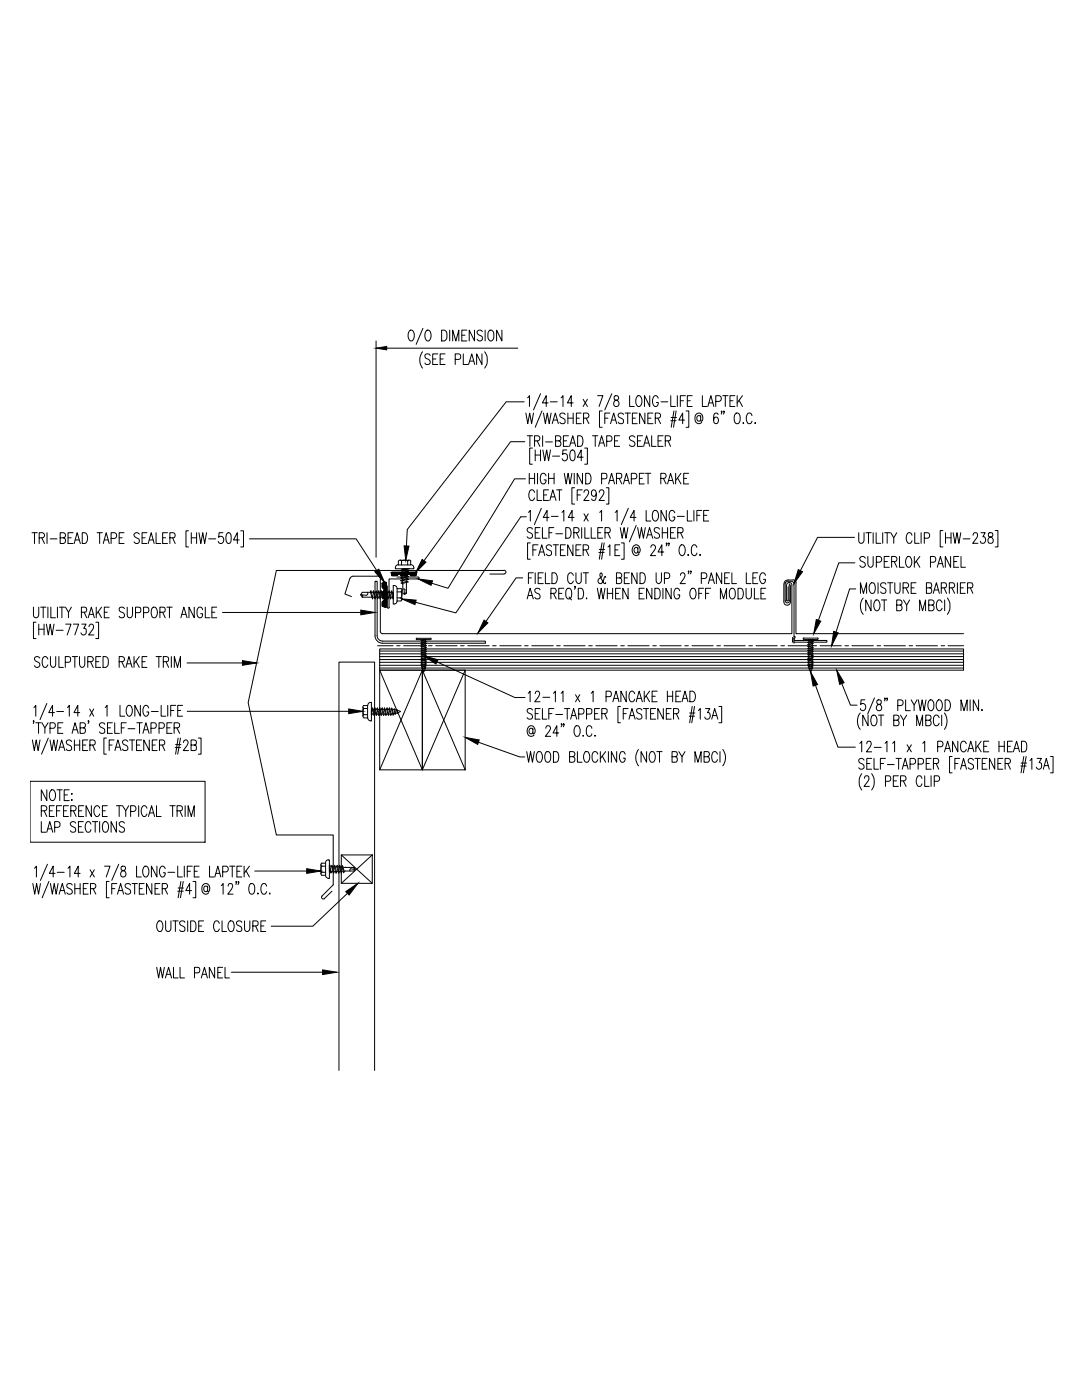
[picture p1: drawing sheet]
<svg xmlns="http://www.w3.org/2000/svg" width="216mm" height="279mm" viewBox="0 0 216 279" stroke-linecap="round" stroke-linejoin="round" font-family="sans-serif">
<g fill="none" stroke="#000" stroke-width=".2">
<path d="M75 68v43.2M77.2 69.5h26.1M81.7 66l.2-.1a.94 .94 0 0 1 .8 1.3l-.1 .3a.53 .53 0 0 1-.6 .6 .53 .53 0 0 1-.5-.6l-.1-.8zM84.3 70.2a2.66 2.66 0 0 0 0 3.3M84.4 65.5l-1.4 3.2M85.1 66l.1-.1a.94 .94 0 0 1 .8 1.3l-.1 .3a.53 .53 0 0 1-.5 .6 .53 .53 0 0 1-.5-.6l-.1-.8zM85.8 70.9a.53 .53 0 0 0-.7-.3 .53 .53 0 0 0-.2 .7l.6 .4a.57 .57 0 0 1 .2 1 .57 .57 0 0 1-.9-.3M86.3 71.6h.7M87.4 70.6h-1.1v2.1h1.1M87.8 71.6h.6M88.1 65.9h.6a1.35 1.35 0 0 1 0 2.1h-.6zM88.8 70.6h-1v2.1h1"/>
<path d="M89.7 65.9v2.1M90.3 68v-2.1l.7 2.1 .6-2.1v2.1M90.8 71.7h.8l.3-.4a.58 .58 0 0 0-.3-.7h-.8v2.1M92.1 66.9h.7M92.4 70.6v2.1h1M93.2 65.9h-1.1v2.1h1.1M93.5 72.7l.6-2.1 .6 2.1M93.8 72.1h.7M94.7 65.9v2.1l-1.1-2.1v2.1M96.2 70.6v2.1l-1.1-2.1v2.1M96.3 66.2a.53 .53 0 0 0-.8-.3 .53 .53 0 0 0-.2 .7l.7 .4a.56 .56 0 0 1 .1 .9 .56 .56 0 0 1-.9-.2M96.7 70.2a2.84 2.84 0 0 1 0 3.3"/>
<path d="M96.8 65.9v2.1M97.5 66.2l.3-.3a.9 .9 0 0 1 .7 1.3v.3a.56 .56 0 0 1-.9 .4 1.77 1.77 0 0 1-.1-1.7zM100.1 65.9v2.1l-1-2.1v2.1M105.3 79.4l.3-.4v2.1M107.9 78.6l-1.4 3.2M112 79.4l.3-.4v2.1M116.4 79.7l.8 1.4M117.2 79.7l-.8 1.4M119.2 79h1.1l-.8 2.1M122.1 78.6l-1.4 3.2M122.6 79.1l-.1 .4a.69 .69 0 0 0 .8 .5 .62 .62 0 0 1 .1 .9 .62 .62 0 0 1-.9 0 .62 .62 0 0 1 .2-.9 .61 .61 0 0 0 .6-.2 .61 .61 0 0 0 0-.7l-.2-.1zM125.6 79v2.1h1"/>
<path d="M127.2 79.1l.1-.1a1.07 1.07 0 0 1 .7 1.6 .53 .53 0 0 1-.5 .5 .53 .53 0 0 1-.6-.5v-.8zM129.7 79v2.1l-1.1-2.1v2.1M131.3 79.5a.53 .53 0 0 0-.5-.6 .53 .53 0 0 0-.5 .6v1.1a.56 .56 0 0 0 .7 .5 .56 .56 0 0 0 .3-.8h-.3M133.8 79v2.1h1M135.2 79v2.1M135.7 80h.7M136.8 79h-1.1v2.1M137.1 80h.6M138.1 79h-1v2.1h1M140.2 79v2.1h.9M144.2 79h1.1M144.7 79v2.1"/>
<path d="M145.7 80h.5M146.6 79h-.9v2.1h.9M147.1 79v2.1M147.5 79.9l.7 1.2M148.2 79l-1.1 1.4M104.6 80.2h-3.6l-19.7 25.5-.2 3.3M104.7 88.2h-2.8l-17.3 23.7M104.8 95.6h-2.1l-13.3 21.8-3.3-1M104.9 82.4l.4 2.2 .4-2.2 .4 2.2 .4-2.2M105.2 87h1.1M105.6 94.5v2.1M105.6 95.5h1.1"/>
<path d="M105.7 87v2.1M106.2 89.4h-.5v3.2h.5M106.7 88l.9-.1 .1-.3-.1-.4-.3-.2h-.6v2.1M106.7 98.3a.53 .53 0 0 0-.6-.6 .53 .53 0 0 0-.5 .6v1.1a.53 .53 0 0 0 .5 .5 .53 .53 0 0 0 .6-.5M106.7 94.5v2.1M106.8 89.8v2.2M106.8 90.8h1.1M107.2 97.8v2.1h.9M107.2 88l.5 1.1M107.3 94.5v2.1M107.9 89.8v2.2M108.1 82l-1.3 3.3"/>
<path d="M108.3 87v2.1M108.3 89.8l.4 2.2 .4-2.2 .4 2.2 .3-2.2M108.4 82.4l.4 2.2 .4-2.2 .4 2.2 .4-2.2M108.5 98.8h.6M108.9 88.2h1.3M109 95a.53 .53 0 0 0-.6-.6 .53 .53 0 0 0-.5 .6v1.1a.56 .56 0 0 0 .7 .5 .56 .56 0 0 0 .4-.8h-.4M109.4 80.4h-1.2l.8-1.4v2.1M109.5 97.8h-1v2.1h1M109.5 95.5h1.1M109.5 94.5v2.1M109.7 99.9l.6-2.1 .6 2.1M109.8 80.2h1.4"/>
<path d="M109.9 99.2h.8M110.2 84.6l.6-2.2 .6 2.2M110.3 91h1.4M110.4 83.8h.8M110.6 94.5v2.1M110.9 88l.8-.1 .2-.3-.2-.5-.8-.1v2.1h.6l.4-.4a.58 .58 0 0 0-.4-.7M111.1 97.8h1M111.6 97.8v2.1M112.4 88h.7M112.6 94.5l.4 2.1 .4-2.1 .3 2.1 .4-2.1M112.8 82.7a.59 .59 0 0 0-.6-.3 .59 .59 0 0 0-.5 .3l.1 .5 .7 .3a.56 .56 0 0 1 .3 .6 .56 .56 0 0 1-.4 .5l-.5-.1-.2-.2M113.1 89.8h-.8v.9a.57 .57 0 0 1 .7-.1 .57 .57 0 0 1 .2 .7 .54 .54 0 0 1-.4 .7 .54 .54 0 0 1-.6-.5"/>
<path d="M113.3 82.4v2.2M113.3 83.5h1.1M113.4 87h-1v2.1h1M113.7 89.1l.6-2.1 .6 2.1M113.9 88.4h.8M113.9 89.9l.4-.1a1.57 1.57 0 0 1 0 2.2h-.1a1.6 1.6 0 0 1-.3-2.1zM114.4 80.4h-1.2l.8-1.4v2.1M114.4 82.4v2.2M114.6 94.5v2.1M114.7 97.3h-.6v3.3h.6M115 83.5h.6M115.2 98.8h.6"/>
<path d="M115.3 87h.5a1.32 1.32 0 0 1 0 2.1h-.5zM116 82.4h-1v2.2h1M116.2 97.8h-1v2.1M116.2 94.5v2.1l-1-2.1v2.1M116.4 91.2h-1.2l.8-1.4v2.2M116.4 83.5h.7l.3-.3 .1-.4-.2-.3-.9-.1v2.2M116.5 98.3l.1-.3a.48 .48 0 0 1 .7-.1 .48 .48 0 0 1 .1 .7l-.9 1.3h1M116.7 89.4h.5v3.2h-.5M116.9 94.5h.5a1.26 1.26 0 0 1 0 2.1h-.5zM117 83.5l.5 1.1M118.2 87h1.1M118.8 87v2.1"/>
<path d="M119 98.5a.57 .57 0 0 1-.6 .6 .7 .7 0 0 1-.4-.7 .7 .7 0 0 1 .5-.6 .88 .88 0 0 1 .5 1.1l-.2 .9a.47 .47 0 0 1-.7-.2M119.5 89.1l.5-2.1 .7 2.1M119.6 98.3l.1-.3a.48 .48 0 0 1 .7-.1 .48 .48 0 0 1 0 .7l-.9 1.3h1.1M119.7 88.4h.7M120 95.6h.7l.4-.2-.1-.9h-1v2.1M120.2 82h-.6v3.3h.6M120.7 83.5h.6M121 97.3h.5v3.3h-.5M121.1 88.1h.6l.4-.4a.58 .58 0 0 0-.4-.7h-.6v2.1M121.4 96.6l.6-2.1 .6 2.1M121.7 95.9h.7M121.7 82.4h-1v2.2"/>
<path d="M121.8 84.6l.7-2.2 .5 2.2M122.1 83.8h.7M122.6 88h.7M123 95.5h.7a.53 .53 0 0 0 .4-.5 .53 .53 0 0 0-.4-.5h-.7v2.1M123.6 95.5l.5 1.1M123.6 87h-1v2.1h1M124.4 96.6l.6-2.1 .6 2.1M124.4 82.7a.53 .53 0 0 0-.7-.3 .53 .53 0 0 0-.3 .8l.7 .3a.57 .57 0 0 1 .2 1 .57 .57 0 0 1-1-.2M124.6 95.9h.8M124.7 82.4h1.1M125.3 82.4v2.2M126 95.6h.7l.4-.4a.58 .58 0 0 0-.4-.7h-.7v2.1"/>
<path d="M126.2 83.5h.6M126.7 87.3a.63 .63 0 0 0-1.1 0l.2 .5 .7 .4a.52 .52 0 0 1-.2 .9l-.5-.1-.2-.2M127.2 82.4h-1v2.2h1M127.2 88h.6M127.6 95.5h.6M128.2 87h-1v2.1h1M128.4 89.1l.6-2.1 .7 2.1M128.6 94.5h-1v2.1h1M128.6 88.4h.8M128.7 82.4v2.2l-1.1-2.2v2.2M128.8 94.5h1.1M129.3 83.5h.6"/>
<path d="M129.3 94.5v2.1M130 87v2.1h.9M130.3 82.4h-1v2.2h1M130.8 83.5h.6l.3-.3 .1-.4-.2-.3-.8-.1v2.2M131.3 83.5l.5 1.1M131.3 88h.6M131.9 95.5l.8-.1 .2-.3-.2-.6h-.8v2.1M131.9 80.2h1.4M132.3 87h-1v2.1h1M132.4 95.5l.5 1.1M132.7 88h.8a.55 .55 0 0 0 .3-.5 .55 .55 0 0 0-.3-.5h-.8v2.1M133.2 96.6l.6-2.1 .6 2.1"/>
<path d="M133.3 88l.5 1.1M133.4 95.9h.8M133.8 84h1.1M133.9 83.3h1.1M134.5 82l-.6 3.3M134.8 94.5v2.1M134.9 82l-.5 3.3M135.2 95.4l.7 1.2M135.9 94.5l-1.1 1.4M136.4 95.5h.6M136.6 83.8h-1.1l.7-1.4v2.2M136.9 82h.5v3.3h-.5"/>
<path d="M137.4 94.5h-1v2.1h1M139.8 83.2a.39 .39 0 0 0-.4-.3 .39 .39 0 0 0-.3 .4v.4a.39 .39 0 0 0 .3 .4 .39 .39 0 0 0 .4-.4M139.8 82.9l.1 1.1a.86 .86 0 0 0 .3-1.1 .86 .86 0 0 0-1.1-.4 .86 .86 0 0 0-.4 1.2 .77 .77 0 0 0 .4 .8 .77 .77 0 0 0 .9-.2M141.3 81.1l.5-2.1 .6 2.1M141.5 80.4h.7M142.8 80.1h.7a.61 .61 0 0 0 .4-.6 .61 .61 0 0 0-.4-.5h-.7v2.1M143.3 82.7a.42 .42 0 0 0-.7-.2l-.2 .3a2.33 2.33 0 0 0 .2 1.7 .63 .63 0 0 0 .8-.5 .63 .63 0 0 0-.5-.8l-.3 .1-.2 .5M144 82.1v.1v-.2v.3l-.1 .3M144.5 82.1h-.2l.1-.1 .1 .1-.2 .5M146.8 82.5l.1-.1a.9 .9 0 0 1 .8 1.3 .63 .63 0 0 1-.6 .9 .63 .63 0 0 1-.6-.9 1.35 1.35 0 0 1 .3-1.2zM148.3 84.3v.3zM150.1 82.9a.53 .53 0 0 0-.6-.5 .53 .53 0 0 0-.5 .5v1.1a.53 .53 0 0 0 .5 .6 .53 .53 0 0 0 .6-.6"/>
<path d="M150.7 84.3v.3zM6.4 106.3h1M6.9 106.3v2.2M7.8 107.3l.9-.1 .2-.3-.1-.4-.3-.2h-.7v2.2M8.3 107.3l.6 1.2M9.4 106.3v2.2M10 107.5h1.4M12 107.3l.9-.1 .2-.3-.1-.4-.3-.2h-.7v2.2h.7a.61 .61 0 0 0 .4-.6 .61 .61 0 0 0-.4-.6M13.6 107.3h.6M14.6 106.3h-1v2.2h1M14.8 108.5l.6-2.2 .6 2.2M15 107.8h.8"/>
<path d="M16.4 106.3h.5a1.29 1.29 0 0 1 0 2.2h-.5zM19.4 106.3h1M19.9 106.3v2.2M20.6 108.5l.6-2.2 .6 2.2M20.8 107.8h.8M22.2 107.5h.7a.61 .61 0 0 0 .4-.6 .61 .61 0 0 0-.4-.6h-.7v2.2M23.8 107.3h.6M24.8 106.3h-1v2.2h1M27.8 106.6a.53 .53 0 0 0-.7-.3 .53 .53 0 0 0-.3 .7l.7 .5a.56 .56 0 0 1 .1 .9 .56 .56 0 0 1-.9-.3M28.3 107.3h.6M29.3 106.3h-1v2.2h1M29.6 108.5l.6-2.2 .6 2.2"/>
<path d="M29.8 107.8h.8M31.1 106.3v2.2h1M32.5 107.3h.5M33.4 106.3h-.9v2.2h.9M33.9 107.3l.9-.1 .2-.3-.2-.5-.9-.1v2.2M34.4 107.3l.6 1.2M37.6 105.9h-.5v3.2h.5M38.2 107.3h1M38.2 106.3v2.2M39.2 106.3v2.2M39.7 106.3l.4 2.2 .4-2.2 .3 2.2 .4-2.2M41.6 107.5h1.4"/>
<path d="M44.5 106.3h-.8l-.1 .9a.69 .69 0 0 1 1.1 .4 .69 .69 0 0 1-.8 .9l-.4-.5M45.3 106.4l.4-.1a1.57 1.57 0 0 1 0 2.2h-.2a1.6 1.6 0 0 1-.2-2.1zM47.7 107.8h-1.1l.8-1.5v2.2M48 105.9h.6v3.2h-.6M49.8 107.5h21.3l4.1 6.3M69.8 115.5l-1 3 1.3 .6M72 118.7l.3 .1v.4M72 118.7l1.1 .1M73.3 118.2a.36 .36 0 0 1-.2 .6M73.9 118.2h-1.6l-.3 .5 .3 .5h1.9M74 117.9l.4 1.4-.1 .2-.4-1.4zM74.1 118.2h.4"/>
<path d="M74.4 119.2h.3M74.5 117.9l.5 1.4-.2 .2-.3-1.4zM74.6 118.2h.4M74.9 119.2h.4M75.1 117.9l.4 1.4-.2 .2-.3-1.4zM75.2 118.2h.3M75.2 115h-4.7l-.3 .1-.4 .4M75.2 114.9a.7 .7 0 0 1 .7 .7M75.4 119.2h.4M75.6 117.9l.4 1.4-.2 .2-.3-1.4zM75.7 118.2h.3M75.9 115.7v10.3"/>
<path d="M75.9 119.2h.4M76.1 117.9l.4 1.4-.1 .2-.4-1.4zM76.2 118.2h.3M76.2 116.4l.7-.2v5l-.7-.2v-.8l.5-.6-.5-.5v-.8l.5-.6-.5-.5zM76.3 118.7h.1M76.3 118.8h.1M76.3 119h.1M76.3 119.1h.1M76.3 118.5h.1M76.3 118.4h.1M76.3 118.3h.1M76.3 117.2h.1"/>
<path d="M76.3 117.1h.1M76.3 116.9h.1M76.3 116.8h.1M76.3 116.7h.1M76.3 116.6h.1M76.3 116.4h.1M76.3 118.9h.1M76.3 118.6h.1M76.3 118.2h.1M76.3 117h.1M76.3 116.5h.1M76.4 118.8h.1"/>
<path d="M76.4 118.9h.1M76.4 119h.1M76.4 119.1h.1M76.4 118.6h.1M76.4 118.4h.1M76.4 118.2h.1M76.4 117.3h.1M76.4 117.2h.1M76.4 117h.1M76.4 116.9h.1M76.4 116.8h.1M76.4 116.6h.1"/>
<path d="M76.4 116.5h.1M76.4 116.3h.1M76.4 118.7h.1M76.4 119.2h.1M76.4 118.5h.1M76.4 118.3h.1M76.4 117.4h.1M76.4 116.7h.1M76.4 116.4h.1M76.4 119.3h.1M76.4 118.1h.1M76.5 118.7h.1"/>
<path d="M76.5 118.8h.1M76.5 118.9h.1M76.5 119h.1M76.5 119.1h.1M76.5 119.2h.1M76.5 119.3h.1M76.5 119.4h.1M76.5 119.9h.1M76.5 118.6h.1M76.5 118.5h.1M76.5 118.4h.1M76.5 118.3h.1"/>
<path d="M76.5 118.2h.1M76.5 118.1h.1M76.5 118h.1M76.5 117.4h.1M76.5 117.3h.1M76.5 117.2h.1M76.5 117h.1M76.5 116.9h.1M76.5 116.8h.1M76.5 116.7h.1M76.5 116.6h.1M76.5 116.5h.1"/>
<path d="M76.5 116.4h.1M76.5 116.3h.1M76.5 119.2h.3M76.5 117.5h.1M76.5 117.1h.1M76.6 118.8h.1M76.6 118.9h.1M76.6 119h.1M76.6 119.1h.1M76.6 119.3h.1M76.6 119.4h.1M76.6 119.9h.1"/>
<path d="M76.6 118.6h.1M76.6 118.5h.1M76.6 118.4h.1M76.6 118.2h.1M76.6 118.1h.1M76.6 118h.1M76.6 117.4h.1M76.6 117.3h.1M76.6 117.2h.1M76.6 117h.1M76.6 116.9h.1M76.6 116.8h.1"/>
<path d="M76.6 116.6h.1M76.6 116.5h.1M76.6 116.3h.1M76.6 118.7h.1M76.6 119.2h.1M76.6 119.5h.1M76.6 118.3h.1M76.6 117.9h.1M76.6 117.5h.1M76.6 117.1h.1M76.6 116.7h.1M76.6 116.4h.1"/>
<path d="M76.6 117.9l.4 1.4-.1 .2-.4-1.4zM76.7 118.7h.1M76.7 118.8h.1M76.7 119h.1M76.7 119.1h.1M76.7 119.2h.1M76.7 119.4h.1M76.7 119.5h.1M76.7 119.8h.1M76.7 119.9h.1M76.7 118.5h.1M76.7 118.4h.1"/>
<path d="M76.7 118.3h.1M76.7 118.2h.1M76.7 118h.1M76.7 117.9h.1M76.7 117.6h.1M76.7 117.5h.1M76.7 117.4h.1M76.7 117.2h.1M76.7 116.9h.1M76.7 116.8h.1M76.7 116.7h.1M76.7 116.6h.1"/>
<path d="M76.7 116.4h.1M76.7 116.3h.1M76.7 118.9h.1M76.7 119.3h.1M76.7 119.6h.1M76.7 118.6h.1M76.7 118.1h.1M76.7 117.8h.1M76.7 117.3h.1M76.7 117h.1M76.7 116.5h.1M76.7 118.2h.3"/>
<path d="M76.7 117.7h.1M76.7 117.1h.1M76.8 118.8h.1M76.8 118.9h.1M76.8 119h.1M76.8 119.1h.1M76.8 119.3h.1M76.8 119.4h.1M76.8 119.6h.1M76.8 119.7h.1M76.8 119.8h.1M76.8 119.9h.1"/>
<path d="M76.8 118.6h.1M76.8 118.5h.1M76.8 118.4h.1M76.8 118.2h.1M76.8 118.1h.1M76.8 118h.1M76.8 117.8h.1M76.8 117.7h.1M76.8 117.6h.1M76.8 117.4h.1M76.8 117.3h.1M76.8 117.2h.1"/>
<path d="M76.8 117h.1M76.8 116.9h.1M76.8 116.8h.1M76.8 116.6h.1M76.8 116.5h.1M76.8 116.3h.1M76.8 118.7h.1M76.8 119.2h.1M76.8 119.5h.1M76.8 118.3h.1M76.8 117.9h.1M76.8 117.5h.1"/>
<path d="M76.8 116.7h.1M76.8 116.4h.1M76.8 116.2h.1M76.9 118.7h.1M76.9 118.8h.1M76.9 119h.1M76.9 119.1h.1M76.9 119.2h.1M76.9 119.4h.1M76.9 119.5h.1M76.9 119.6h.1M76.9 119.8h.1"/>
<path d="M76.9 119.9h.1M76.9 118.5h.1M76.9 118.4h.1M76.9 118.3h.1M76.9 118.2h.1M76.9 118h.1M76.9 117.9h.1M76.9 117.7h.1M76.9 117.6h.1M76.9 117.5h.1M76.9 117.4h.1M76.9 117.2h.1"/>
<path d="M76.9 117.1h.1M76.9 116.9h.1M76.9 116.8h.1M76.9 116.7h.1M76.9 116.6h.1M76.9 116.4h.1M76.9 116.3h.1M76.9 118.9h.1M76.9 119.3h.1M76.9 119.7h.1M76.9 118.6h.1M76.9 118.1h.1"/>
<path d="M76.9 117.8h.1M76.9 117.3h.1M76.9 117h.1M76.9 116.5h.1M76.9 116.2h.1M77 119.2h.3M77.1 117.9l.4 1.4-.1 .2-.4-1.4zM77.2 118.2h.4M77.3 116.9v4.3M77.5 119.2h.3M77.7 117.9l.3 1.4-.1 .2-.4-1.4zM77.8 118.2h.3"/>
<path d="M78 114.2h5l-.2 .7h-.8l-.5-.5-.5 .5h-.9l-.5-.5-.5 .5h-.9zM78 119.2h.3M78 114.2h.1M78 114.3h.1M78.1 114.2h.1M78.1 114.3h.1M78.1 114.4h.1M78.1 114.5h.1M78.1 114.6h.1M78.2 114.2h.1M78.2 114.3h.1M78.2 114.4h.1"/>
<path d="M78.2 114.5h.1M78.2 114.6h.1M78.2 114.7h.1M78.2 114.8h.1M78.3 118.2h.2l-.1 1.3-.4-1.4 .2-.2 .3 1.1M78.3 114.2h.1M78.3 114.3h.1M78.3 114.4h.1M78.3 114.5h.1M78.3 114.6h.1M78.3 114.7h.1M78.3 114.8h.1"/>
<path d="M78.3 114.9h.1M78.4 114.2h.1M78.4 114.3h.1M78.4 114.4h.1M78.4 114.5h.1M78.4 114.6h.1M78.4 114.7h.1M78.4 114.8h.1M78.4 114.9h.1M78.5 114.2h.1M78.5 114.3h.1M78.5 114.4h.1"/>
<path d="M78.5 114.5h.1M78.5 114.6h.1M78.5 114.7h.1M78.5 114.8h.1M78.5 114.9h.1M78.6 114.2h.1M78.6 114.3h.1M78.6 114.4h.1M78.6 114.5h.1M78.6 114.6h.1M78.6 114.7h.1M78.6 114.8h.1"/>
<path d="M78.6 114.9h.1M78.6 116.9h-.1v3.6h.1M78.7 116.9h.3l.2 .5v2.5h.8M78.7 114.2h.1M78.7 114.3h.1M78.7 114.4h.1M78.7 114.5h.1M78.7 114.6h.1M78.7 114.7h.1M78.7 114.8h.1M78.7 114.9h.1M78.8 114.2h.1"/>
<path d="M78.8 114.3h.1M78.8 114.4h.1M78.8 114.5h.1M78.8 114.6h.1M78.8 114.7h.1M78.8 114.8h.1M78.8 114.9h.1M78.9 114.2h.1M78.9 114.3h.1M78.9 114.4h.1M78.9 114.5h.1M78.9 114.6h.1"/>
<path d="M78.9 114.7h.1M78.9 114.8h.1M78.9 114.9h.1M79 114.2h.1M79 114.3h.1M79 114.4h.1M79 114.5h.1M79 114.6h.1M79 114.7h.1M79 114.8h.1M79 114.9h.1M79.1 114.2h.1"/>
<path d="M79.1 114.3h.1M79.1 114.4h.1M79.1 114.5h.1M79.1 114.6h.1M79.1 114.7h.1M79.1 114.8h.1M79.1 114.9h.1M79.2 114.2h.1M79.2 114.3h.1M79.2 114.4h.1M79.2 114.5h.1M79.2 114.6h.1"/>
<path d="M79.2 114.7h.1M79.2 115.2h4.2M79.2 120l-.2 .5h-.3M79.2 118.1h.8M79.2 117.5h.8M79.3 114.2h.1M79.3 114.3h.1M79.3 114.4h.1M79.3 114.5h.1M79.3 114.6h.1M79.3 114.7h.1M79.4 114.2h.1"/>
<path d="M79.4 114.3h.1M79.4 114.4h.1M79.4 114.5h.1M79.5 112.7a.63 .63 0 0 0-.6 .8h3.7a.63 .63 0 0 0-.6-.8M79.5 112l-.1 .7h2.5v-.7M79.5 114.2h.1M79.5 114.3h.1M79.5 114.4h.1M79.6 114.2h.1M79.6 114.3h.1M79.6 114.4h.1M79.7 114.2h.1"/>
<path d="M79.7 114.3h.1M79.7 114.4h.1M79.7 114.5h.1M79.8 114.2h.1M79.8 114.3h.1M79.8 114.4h.1M79.8 114.5h.1M79.8 114.6h.1M79.8 111.8h1.8M79.9 114.2h.1M79.9 114.3h.1M79.9 114.4h.1"/>
<path d="M79.9 114.5h.1M79.9 114.6h.1M79.9 114.7h.1M80 114.3l1.3-.4 .2 .1-1.4 .4zM80 115.3l1.3-.4 .2 .2-1.4 .4zM80 115.9l1.3-.4 .2 .1-1.4 .4zM80 114.8l1.3-.4 .2 .2-1.4 .3zM80 114.2h.1M80 114.3h.1M80 114.4h.1M80 114.5h.1M80 114.6h.1"/>
<path d="M80 114.7h.1M80 114.8h.1M80 117.5a.37 .37 0 0 1 0 .6 1.12 1.12 0 0 1 0 1.2h-.8M80 119.3a.36 .36 0 0 1 0 .6M80 116.3l1.2-.3 .2 .1-1.2 .4zM80.1 114.2h.1M80.1 114.3h.1M80.1 114.4h.1M80.1 114.5h.1M80.1 114.6h.1M80.1 114.7h.1M80.1 114.8h.1"/>
<path d="M80.1 114.9h.1M80.1 112v.7M80.2 112a.36 .36 0 0 0-.7 0M80.2 117.8v1.8M80.2 114.2h.1M80.2 114.3h.1M80.2 114.4h.1M80.2 114.5h.1M80.2 114.6h.1M80.2 114.7h.1M80.2 114.8h.1M80.2 114.9h.1"/>
<path d="M80.2 113.9v.3M80.2 114.4v.3M80.2 114.9v.3M80.3 115.4v.4M80.3 115.9v.4M80.3 114.2h.1M80.3 114.3h.1M80.3 114.4h.1M80.3 114.5h.1M80.3 114.6h.1M80.3 114.7h.1M80.3 114.8h.1"/>
<path d="M80.3 114.9h.1M80.3 116.4l.1 2 .3 .2 .4-.2M80.4 114.2h.1M80.4 114.3h.1M80.4 114.4h.1M80.4 114.5h.1M80.4 114.6h.1M80.4 114.7h.1M80.4 114.8h.1M80.4 114.9h.1M80.4 117.6l.3-.1 .1 .3-.1 .8M80.5 114.2h.1"/>
<path d="M80.5 114.3h.1M80.5 114.4h.1M80.5 114.5h.1M80.5 114.6h.1M80.5 114.7h.1M80.5 114.8h.1M80.5 114.9h.1M80.6 114.2h.1M80.6 114.3h.1M80.6 114.4h.1M80.6 114.5h.1M80.6 114.6h.1"/>
<path d="M80.6 114.7h.1M80.6 114.8h.1M80.6 114.9h.1M80.7 114.2h.1M80.7 114.3h.1M80.7 114.4h.1M80.7 114.5h.1M80.7 114.6h.1M80.7 114.7h.1M80.7 114.8h.1M80.7 114.9h.1M80.8 114.2h.1"/>
<path d="M80.8 114.3h.1M80.8 114.4h.1M80.8 114.5h.1M80.8 114.6h.1M80.8 114.7h.1M80.8 114.8h.1M80.8 114.9h.1M80.9 114.2h.1M80.9 114.3h.1M80.9 114.4h.1M80.9 114.5h.1M80.9 114.6h.1"/>
<path d="M80.9 114.7h.1M80.9 114.8h.1M80.9 114.9h.1M80.9 113.5l-.9 .3 .1 .1 1.4-.4M81 114.2h.1M81 114.3h.1M81 114.4h.1M81 114.5h.1M81 114.6h.1M81 114.7h.1M81 114.8h.1M81 114.9h.1"/>
<path d="M81.1 114.2h.1M81.1 114.3h.1M81.1 114.4h.1M81.1 114.5h.1M81.1 114.6h.1M81.1 114.7h.1M81.1 114.8h.1M81.1 116.6v1.8M81.1 116.6h.1M81.1 118.4h-.2l-.1 .2M81.1 116.2v.4M81.2 114.3h.1"/>
<path d="M81.2 114.5h.1M81.2 114.7h.1M81.2 115.2v.3M81.2 115.7l-.1 .3M81.2 113.6v.3M81.2 114.1v.4M81.2 114.7v.3M81.3 114.2h.1M81.3 114.3h.1M81.3 114.4h.1M81.3 114.5h.1M81.3 114.6h.1"/>
<path d="M81.4 112v.7M81.4 114.2h.1M81.4 114.3h.1M81.4 114.4h.1M81.5 114.2h.1M81.5 114.3h.1M81.5 114.4h.1M81.5 113.5h.1M81.5 113.5h-1.3v.2M81.6 114.2h.1M81.6 114.3h.1M81.6 114.4h.1"/>
<path d="M81.6 114.5h.1M81.7 114.2h.1M81.7 114.3h.1M81.7 114.4h.1M81.7 114.5h.1M81.7 114.6h.1M81.8 114.2h.1M81.8 114.3h.1M81.8 114.4h.1M81.8 114.5h.1M81.8 114.6h.1M81.8 114.7h.1"/>
<path d="M81.9 114.2h.1M81.9 114.3h.1M81.9 114.4h.1M81.9 114.5h.1M81.9 114.6h.1M81.9 114.7h.1M81.9 114.8h.1M82 112a.37 .37 0 0 0-.7 0 1.12 1.12 0 0 0-1.2 0M82 114.2h.1M82 114.3h.1M82 114.4h.1M82 114.5h.1"/>
<path d="M82 114.6h.1M82 114.7h.1M82 114.8h.1M82 114.9h.1M82.1 114.2h.1M82.1 114.3h.1M82.1 114.4h.1M82.1 114.5h.1M82.1 114.6h.1M82.1 114.7h.1M82.1 114.8h.1M82.1 114.9h.1"/>
<path d="M82.2 114.2h.1M82.2 114.3h.1M82.2 114.4h.1M82.2 114.5h.1M82.2 114.6h.1M82.2 114.7h.1M82.2 114.8h.1M82.2 114.9h.1M82.3 114.2h.1M82.3 114.3h.1M82.3 114.4h.1M82.3 114.5h.1"/>
<path d="M82.3 114.6h.1M82.3 114.7h.1M82.3 114.8h.1M82.3 114.9h.1M82.4 114.2h.1M82.4 114.3h.1M82.4 114.4h.1M82.4 114.5h.1M82.4 114.6h.1M82.4 114.7h.1M82.4 114.8h.1M82.4 114.9h.1"/>
<path d="M82.5 114.2h.1M82.5 114.3h.1M82.5 114.4h.1M82.5 114.5h.1M82.5 114.6h.1M82.5 114.7h.1M82.5 114.8h.1M82.5 114.9h.1M82.6 114.4h.1M82.6 114.5h.1M82.6 114.8h.1M82.7 114.2h.1"/>
<path d="M82.7 114.3h.1M82.7 114.4h.1M82.7 114.5h.1M82.7 114.6h.1M82.7 114.7h.1M82.7 114.8h.1M82.7 114.9h.1M82.8 114.2h.1M82.8 114.3h.1M82.8 114.4h.1M82.8 114.5h.1M82.8 114.6h.1"/>
<path d="M82.8 114.7h.1M82.8 114.8h.1M82.8 114.9h.1M82.9 114.2h.1M82.9 114.3h.1M82.9 114.4h.1M82.9 114.5h.1M82.9 114.6h.1M82.9 114.7h.1M82.9 114.8h.1M83 114.2h.1M83 114.3h.1"/>
<path d="M83.4 115.5h-5.8v5.7M83.5 115.2l.1 .2-.1 .1M97.7 114.6h2.9M100.6 113.8h-45.5l-5.6 26.4 5.6 26.4h11.4v10l-2.3 2.2M100.6 113.8a.36 .36 0 0 1 .4 .4 .36 .36 0 0 1-.4 .3M104.3 115.3h-1.3l-6 8.7M105 103.1h-1.1l-12.9 19.2-8.1-2.1M105.2 119.5l.6-2.1 .6 2.1M105.4 102.2l.4-.3v2.1M105.4 115.3h.6M105.4 118.8h.8M105.8 108.3h-.5v3.3h.5"/>
<path d="M106.2 105.6a.53 .53 0 0 0-.7-.3 .53 .53 0 0 0-.2 .7l.6 .4a.57 .57 0 0 1 .2 .9 .57 .57 0 0 1-.9-.2M106.3 109.7h.7M106.4 114.3h-1v2.2M106.8 106.3h.6M106.8 114.3v2.2M107.3 108.7h-1v2.2M107.4 115.3h.6M107.5 110.9l.6-2.2 .6 2.2M107.7 110.2h.8M107.8 105.3h-1v2.1h1M107.8 117.7a.53 .53 0 0 0-.7-.3 .53 .53 0 0 0-.3 .7l.7 .4a.57 .57 0 0 1 .1 .9 .57 .57 0 0 1-.9-.2M108 101.4l-1.4 3.3"/>
<path d="M108.2 105.3v2.1h1M108.4 114.3h-1v2.2h1M108.8 114.3v2.2h1M109.5 103.3h-1.1l.8-1.4v2.1M109.5 106.3h.6M109.9 118.4l.9-.1 .2-.3-.2-.5-.9-.1v2.1M110 103.1h1.4M110.1 109.1a.52 .52 0 0 0-.9-.3 .52 .52 0 0 0 .1 .9l.6 .3 .2 .6a.6 .6 0 0 1-1.1 0M110.1 114.3h.6a1.35 1.35 0 0 1 0 2.2h-.6zM110.4 108.7h1M110.4 118.4l.6 1.1M110.5 105.3h-1v2.1"/>
<path d="M110.9 106.5h1.4M110.9 108.7v2.2M111.5 118.4h.6M111.8 109.7h.6M112.1 102.2l.4-.3v2.1M112.5 117.4h-1v2.1h1M112.8 108.7h-1v2.2h1M112.9 105.3h.5a1.26 1.26 0 0 1 0 2.1h-.5zM113.2 117.5l.1-.1a.9 .9 0 0 1 .8 1.3 .63 .63 0 0 1-.6 .8 .63 .63 0 0 1-.6-.8 1.35 1.35 0 0 1 .3-1.2zM113.6 119.1l.4 .6M114.3 108.7v2.2l-1-2.2v2.2M114.4 114.8a.56 .56 0 0 0-.8-.4 1.56 1.56 0 0 0 .1 2.1 .67 .67 0 0 0 .7-.5"/>
<path d="M114.5 106.3l.9-.1 .2-.3-.2-.5-.9-.1v2.1M114.5 103.3h-1.1l.8-1.4v2.1M114.8 117.1h-.2l.1-.1 .1 .1-.2 .5M114.9 114.3v1.5a.55 .55 0 0 0 .3 .6 .55 .55 0 0 0 .6-.1l.2-.5v-1.5M114.9 109.7h.7M115 106.3l.6 1.1M115.4 117.4h.5a1.32 1.32 0 0 1 0 2.1h-.5zM115.9 108.7h-1v2.2h1M116.1 105.3v2.1M116.4 109.7h.7a.52 .52 0 0 0 .4-.5 .52 .52 0 0 0-.4-.5h-.7v2.2M116.4 114.3h1M116.5 102.5l.9 1.5"/>
<path d="M116.7 105.3v2.1h.9M116.9 109.7l.6 1.2M116.9 114.3v2.2M117 119.4v.1zM117.4 102.5l-.9 1.5M118 105.3v2.1h.9M119.2 117.4l.4 2.1 .4-2.1 .3 2.1 .4-2.1M119.3 106.3h.6M119.5 110.3h1.1M119.6 109.7h1M119.7 102.2l.3-.3v2.1M120.1 108.3l-.5 3.3"/>
<path d="M120.3 105.3h-1v2.1h1M120.6 108.3l-.6 3.3M120.7 106.3l1-.1 .1-.3-.1-.5-1-.1v2.1M120.8 115.2l-.1-.2-.3 .8a.64 .64 0 0 1-.9 .5l-.2-.3 .1-.4 .7-.6a.5 .5 0 0 0-.1-.7 .68 .68 0 0 0 0 1.2l.5 .8 .3 .2v-.2M121.2 118.4h1M121.2 117.4v2.1M121.3 106.3l.5 1.1M121.3 109.1l.4-.4v2.2M122.2 117.4v2.1M122.7 109.7h.6M122.8 102.2l.3-.3v2.1M122.8 118.4h.6"/>
<path d="M123 115.3l.9-.1 .2-.3-.1-.4-.3-.2h-.7v2.2h.7a.61 .61 0 0 0 .4-.6 .61 .61 0 0 0-.4-.6M123.7 108.7h-1v2.2h1M123.8 105.3l.3 2.1 .4-2.1 .4 2.1 .4-2.1M123.8 117.4h-1v2.1h1M124 108.3h.5v3.3h-.5M124.6 115.3h.6M125.3 117.4v2.1l-1-2.1v2.1M125.4 101.4l-1.4 3.3M125.6 114.3h-1v2.2h1M126.9 103.3h-1.1l.7-1.4v2.1M126.9 104.9l-1.3 3.2M127.1 114.3v2.2l-1-2.2v2.2"/>
<path d="M127.2 105.3l.4 2.1 .4-2.1 .4 2.1 .4-2.1M127.3 109.6l-.2-.4a.57 .57 0 0 0-.6 .6 .57 .57 0 0 0 .6 .6l.2-.3M127.3 109.2l.1 1.2a.86 .86 0 0 0 .2-1.2 .86 .86 0 0 0-1.2-.3 1.16 1.16 0 0 0 .7 2l.4-.3M127.5 118.4h.7M127.7 114.3h.6a1.35 1.35 0 0 1 0 2.2h-.6zM128.6 117.4h-1.1v2.1h1.1M128.9 101.9v2.1h1M129 107.4l.6-2.1 .6 2.1M129.2 106.7h.8M129.9 109.2v-.3a.5 .5 0 0 1 .8 0 .5 .5 0 0 1 0 .7l-.9 1.3h1M130.1 117.4v2.1l-1.1-2.1v2.1M130.5 102l.1-.1a1.01 1.01 0 0 1 .7 1.6 .53 .53 0 0 1-.5 .5 .53 .53 0 0 1-.6-.5v-.8z"/>
<path d="M130.7 117.4h.5a1.32 1.32 0 0 1 0 2.1h-.5zM130.9 114.3v1.5a.52 .52 0 0 0 .3 .6 .52 .52 0 0 0 .5-.1l.3-.5v-1.5M131.6 105.6a.53 .53 0 0 0-.7-.3 .53 .53 0 0 0-.3 .7l.7 .4a.57 .57 0 0 1 .2 .9 .57 .57 0 0 1-1-.2M132.2 106.3h1M132.2 105.3v2.1M132.3 117.4v2.1M132.4 110.2h-1.1l.8-1.5v2.2M132.6 115.5h.7a.61 .61 0 0 0 .4-.6 .61 .61 0 0 0-.4-.6h-.7v2.2M133 101.9v2.1l-1.1-2.1v2.1M133.1 108.4l-.1 .2-.1-.2h.2l-.2 .5M133.2 105.3v2.1M133.5 108.4v.2l-.1-.2h.1l-.1 .5"/>
<path d="M133.8 106.3h.6M133.9 117.4v2.1l-1-2.1v2.1M134.6 102.3a.53 .53 0 0 0-.5-.5 .53 .53 0 0 0-.5 .5v1.2a.56 .56 0 0 0 .7 .5 .56 .56 0 0 0 .3-.8h-.3M134.8 105.3h-1v2.1h1M135.2 103.1h1.4M135.2 106.3h.7a.53 .53 0 0 0 .4-.5 .53 .53 0 0 0-.4-.5h-.7v2.1M135.6 117.9a.53 .53 0 0 0-.5-.5 .53 .53 0 0 0-.5 .5v1.1a.56 .56 0 0 0 .7 .5 .56 .56 0 0 0 .3-.8h-.4M135.8 108.9l.2-.2a1.07 1.07 0 0 1 .6 1.7 .53 .53 0 0 1-.5 .5 .53 .53 0 0 1-.5-.5l-.1-.8zM135.8 114.8v-.3a.48 .48 0 0 1 .7-.1 .48 .48 0 0 1 .1 .7l-.9 1.4h1.1M135.8 106.3l.5 1.1M137.1 101.9v2.1h1M137.2 110.8h.2l-.1 .1z"/>
<path d="M137.4 114h-.1h.1l-.1 .5M137.9 114h-.2h.2l-.2 .5M138 117.5a.62 .62 0 0 1 .7 .1 .62 .62 0 0 1 .2 .6l-.1 .8a.53 .53 0 0 1-.5 .5 .53 .53 0 0 1-.6-.5v-.8zM138.5 101.9v2.1M139.1 109.2a.59 .59 0 0 0-.7-.5 1.54 1.54 0 0 0 0 2.2 .59 .59 0 0 0 .7-.5M139.1 102.8h.5M139.4 118.4h.6M139.6 110.8h.2l-.1 .1zM139.9 115.5h.8a.61 .61 0 0 0 .4-.6 .61 .61 0 0 0-.4-.6h-.8v2.2M140 101.9h-.9v2.1M140.4 117.4h-1v2.1M140.4 102.8h.6"/>
<path d="M140.8 118.4h.6M141.3 116.5l.6-2.2 .7 2.2M141.4 101.9h-1v2.1h1M141.5 115.8h.8M141.8 117.4h-1v2.1M143.7 119.5v-2.1l.7 2.1 .6-2.1v2.1M144 114.3v2.2l-1.1-2.2v2.2M144.6 115.3h.6M145.6 114.3h-1v2.2h1M145.8 117.5l.2-.1a.9 .9 0 0 1 .7 1.3 .63 .63 0 0 1-.6 .8 .63 .63 0 0 1-.6-.8 1.35 1.35 0 0 1 .3-1.2zM146 114.3v2.2h1M147.3 117.4h.5a1.32 1.32 0 0 1 0 2.1h-.5z"/>
<path d="M148.9 117.4v1.5a.51 .51 0 0 0 .3 .6 .51 .51 0 0 0 .6-.3l.1-1.8M148.9 114.3v2.2h.9M150.2 115.3h.6M150.5 117.4v2.1h1M151.2 114.3h-1v2.2h1M151.8 118.4h.6M152.7 114.8a.53 .53 0 0 0-.5-.5 .53 .53 0 0 0-.5 .5l-.1 .3a1 1 0 0 0 .7 1.4 .72 .72 0 0 0 .4-.9h-.4M152.8 117.4h-1v2.1h1M156.4 116.6v3.4M156.7 116.5v3.4M156.9 116.8v3M157 119.8l.1 .1 .2-.1"/>
<path d="M157.3 115.8l.9-.1a.61 .61 0 0 1 .7 .6M157.3 116h.5M157.3 117.1v2.7M157.3 116l-.5 .2-.1 .3M157.3 115.8l-.6 .2-.2 .5M157.5 116.8v3.1a.4 .4 0 0 1-.4 .4 .4 .4 0 0 1-.4-.4M157.5 116.3h.1M157.5 116.5l.1 .3M157.5 116.3a.49 .49 0 0 0-.5 .5M157.5 116.3l.4 .1 .1 .4M157.6 116.7l.1 .4M157.7 117.2v2.9a.66 .66 0 0 1-.7 .7 .66 .66 0 0 1-.6-.8"/>
<path d="M157.9 116l.4 .2 .1 .4M158 116.8v9.7h-81.7l-.3-.3-.1-.2M158.4 116.6v11.8M158.8 116.3v10.2h33.5M170.5 107.2h-7.4l-3.4 6.7M170.6 112.3h-3.2l-4.1 11.5M170.8 117.5h-1.3l-2.7 8.7M171.4 106.3v1.5a.51 .51 0 0 0 .3 .6 .51 .51 0 0 0 .6-.3l.1-1.8M171.7 118.4v-2.1l.6 2.1 .6-2.1v2.1M172.2 119.4a2.65 2.65 0 0 0 0 3.2M172.7 111.4a.6 .6 0 0 0-.6-.4 .6 .6 0 0 0-.5 .4v.2a.98 .98 0 0 0 .9 .7 .55 .55 0 0 1-.2 .9h-.4l-.3-.3M172.8 106.3h1"/>
<path d="M173.2 111.1v1.5a.55 .55 0 0 0 .2 .5 .55 .55 0 0 0 .6 0l.2-.5v-1.5M173.3 106.3v2.1M173.8 116.4a.62 .62 0 0 1 .6 .1 .62 .62 0 0 1 .3 .6l-.1 .8a.53 .53 0 0 1-.6 .5 .53 .53 0 0 1-.5-.5l-.1-.8zM173.8 119.7v2.2l-1.1-2.2v2.2M174.2 106.3v2.1M174.7 119.9l.1-.2a1.07 1.07 0 0 1 .7 1.7 .53 .53 0 0 1-.5 .5 .53 .53 0 0 1-.6-.5v-.8zM174.8 106.3v2.1h1M174.9 112.2h.6a.61 .61 0 0 0 .4-.6 .61 .61 0 0 0-.4-.5h-.6v2.1M175.2 116.3v2.1M175.9 119.7h1M176.1 106.3v2.1M176.4 112.1h.7"/>
<path d="M176.4 119.7v2.2M176.5 106.3h1.1M176.8 116.6a.59 .59 0 0 0-.6-.3 .59 .59 0 0 0-.5 .3l.1 .4 .7 .4a.56 .56 0 0 1 .3 .5 .56 .56 0 0 1-.4 .5l-.5-.1-.2-.2M177 106.3v2.1M177.1 116.3h1.1M177.4 111.1h-1v2.1h1M177.6 116.3v2.1M177.7 106.3l.6 1v1.1M177.9 112.1h.7a.52 .52 0 0 0 .4-.5 .52 .52 0 0 0-.4-.5h-.7v2.1M178.4 112.1l.6 1.1M178.5 116.3l.1 1.8a.48 .48 0 0 0 .5 .3 .48 .48 0 0 0 .4-.3l.1-1.8M178.9 106.3l-.6 1"/>
<path d="M179.5 111.1v2.1h.9M180.2 117.3l.9-.1 .2-.3-.2-.5-.9-.1v2.1M180.3 119.7l.6 1v1.2M180.7 117.3l.6 1.1M181 111.2l.2-.1a1.07 1.07 0 0 1 .6 1.6 .53 .53 0 0 1-.5 .5 .53 .53 0 0 1-.5-.5l-.1-.8zM181.5 119.7l-.6 1M181.8 117.3h.6M182 106.8a.53 .53 0 0 0-.6-.5 .53 .53 0 0 0-.5 .5v1.1a.53 .53 0 0 0 .5 .6 .53 .53 0 0 0 .6-.6M182.4 111.1v2.1M182.5 106.3v2.1h.9M182.8 116.3h-1v2.1h1M182.8 112l.7 1.2"/>
<path d="M183.5 111.1l-1.1 1.4M183.8 106.3v2.1M184.4 107.4h.7a.58 .58 0 0 0 .4-.5 .58 .58 0 0 0-.4-.6h-.7v2.1M184.9 117.3l.9-.1 .1-.3-.1-.5-.9-.1v2.1l.9-.1 .1-.3a.58 .58 0 0 0-.4-.7M185.7 112.2h.6a.61 .61 0 0 0 .4-.6 .61 .61 0 0 0-.4-.5h-.6v2.1M186.2 118.4l.6-2.1 .6 2.1M186.5 117.7h.7M187 113.2l.6-2.1 .6 2.1M187.3 112.5h.7M187.8 117.3l1-.1 .1-.3-.1-.5-1-.1v2.1M188.2 105.9h-.6v3.2h.6M188.4 117.3l.5 1.1"/>
<path d="M188.5 119.7v2.2M188.7 106.3v2.1M188.7 107.3h1.1M189 119.4a2.82 2.82 0 0 1 0 3.2M189.4 117.3l.9-.1 .2-.3-.2-.5-.9-.1v2.1M189.7 111.1v2.1l-1.1-2.1v2.1M189.8 106.3v2.1M189.9 117.3l.6 1.1M190.2 106.3l.4 2.1 .4-2.1 .3 2.1 .4-2.1M190.3 112.1h.6M191 116.3v2.1M191.3 111.1h-1v2.1h1"/>
<path d="M191.6 117.3h.6M191.8 111.1v2.1h.8M192.2 107.5h1.3M192.6 116.3h-1v2.1h1M193.1 117.3l.9-.1 .1-.3-.1-.5-.9-.1v2.1M193.6 117.3l.5 1.1M194.2 106.8l.1-.3a.48 .48 0 0 1 .7-.1 .48 .48 0 0 1 0 .7l-.9 1.3h1M195.7 106.3h.9l-.5 .8a.65 .65 0 0 1 .5 .9 .65 .65 0 0 1-.9 .3l-.1-.3M197.3 106.4v.6a.77 .77 0 0 1 .8 .5 .77 .77 0 0 1-.3 .9 .67 .67 0 0 1-.7-.7 .67 .67 0 0 1 .8-.6 .44 .44 0 0 0 .2-.4 .44 .44 0 0 0-.3-.4zM198.6 105.9h.5v3.2h-.5M6.7 121.2v1.5a.51 .51 0 0 0 .3 .6 .51 .51 0 0 0 .6-.3l.1-1.8M7.2 124.2h-.5v3.2h.5"/>
<path d="M7.7 124.6v2.1M7.7 125.6h1.1M7.9 131.3a.53 .53 0 0 0-.7-.3 .53 .53 0 0 0-.2 .8l.6 .4a.56 .56 0 0 1 .2 .9 .56 .56 0 0 1-.9-.2M8.1 121.2h1.1M8.6 121.2v2.1M8.8 124.6v2.1M9.3 124.6l.3 2.1 .4-2.1 .4 2.1 .4-2.1M9.6 131.5a.56 .56 0 0 0-.9-.3 1.56 1.56 0 0 0 .1 2 .67 .67 0 0 0 .8-.5M9.6 121.2v2.1M10.1 131v1.6a.55 .55 0 0 0 .2 .5 .55 .55 0 0 0 .6 0l.2-.5v-1.6M10.1 121.2v2.1h1M11.2 125.8h1.4"/>
<path d="M11.5 121.2v2.1M11.8 131v2.2h.8M11.8 121.2h1.1M12.3 121.2v2.1M13 132.2h.7a.64 .64 0 0 0 .4-.6 .64 .64 0 0 0-.4-.6h-.7v2.2M13.1 121.2l.6 1v1.1M13.1 124.6h1.1l-.8 2.1M14.3 121.2l-.6 1M14.4 131h1.1M14.6 124.6h1.1l-.8 2.1M14.9 131v2.2M15.9 131v1.6a.58 .58 0 0 0 .6 .6l.2-.1 .2-.5v-1.6"/>
<path d="M16.2 122.2l1-.1 .1-.3-.1-.5-1-.1v2.1M16.3 124.6h.9l-.5 .8h.2a.65 .65 0 0 1 .3 1 .65 .65 0 0 1-1 .1v-.2M16.8 122.2l.5 1.1M17.5 132.1l.9-.1 .2-.3-.1-.5-.3-.2h-.7v2.2M17.6 123.3l.6-2.1 .6 2.1M17.8 125.1l.1-.3a.5 .5 0 0 1 .7-.1 .5 .5 0 0 1 0 .7l-.9 1.3h1M17.9 122.6h.7M18.1 132.1l.5 1.1M19.1 124.2h.6v3.2h-.6M19.1 132.1h.6M19.2 121.2v2.1M19.6 122.1l.7 1.2"/>
<path d="M20.1 131h-1v2.2h1M20.3 121.2l-1.1 1.4M20.6 131h.5a1.35 1.35 0 0 1 0 2.2h-.5zM20.8 122.2h.6M21.8 121.2h-1v2.1h1M23.8 132.1l.9-.1 .1-.3v-.5l-.3-.2h-.7v2.2M24.3 132.1l.5 1.1M24.8 121.5a.53 .53 0 0 0-.7-.3 .53 .53 0 0 0-.2 .7l.6 .4a.57 .57 0 0 1 .2 .9 .57 .57 0 0 1-.9-.2M25.1 133.2l.6-2.2 .7 2.2M25.3 132.5h.8M25.4 121.2v1.5a.51 .51 0 0 0 .3 .6 .51 .51 0 0 0 .7-.3v-1.8M26.7 131v2.2"/>
<path d="M27 122.3h.7l.4-.2-.1-.8-1-.1v2.1M27.1 132l.7 1.2M27.8 131l-1.1 1.5M28.3 132.1h.6M28.6 122.3h.7l.4-.4a.58 .58 0 0 0-.4-.7h-.7v2.1M29.3 131h-1v2.2h1M30.5 121.3l.1-.1a1.01 1.01 0 0 1 .7 1.6 .53 .53 0 0 1-.5 .5 .53 .53 0 0 1-.5-.5l-.1-.8zM31.1 131h1.1M31.7 131v2.2M31.9 122.2h.7a.53 .53 0 0 0 .4-.5 .53 .53 0 0 0-.4-.5h-.7v2.1M32.5 122.2l.5 1.1M32.6 132.1h.7a.52 .52 0 0 0 .4-.6 .52 .52 0 0 0-.4-.5h-.7v2.2"/>
<path d="M33.1 132.1l.5 1.1M33.3 121.2h1.1M33.8 121.2v2.1M34.2 131v2.2M34.8 133.2v-2.2l.6 2.2 .6-2.2v2.2M36.1 123.3l.6-2.1 .6 2.1M36.3 122.6h.8M37.3 132.3h11.1M38.8 121.2v2.1l-1.1-2.1v2.1M40.4 121.7a.58 .58 0 0 0-.7-.5 .58 .58 0 0 0-.4 .8 .9 .9 0 0 0 .7 1.3 .64 .64 0 0 0 .4-.8h-.4M41 121.2v2.1h.9M42.3 122.2h.6"/>
<path d="M43.3 121.2h-1v2.1h1M44.4 122.2h27.6M74.8 126.9a1.5 1.5 0 0 0 1.5 1.5h20.5v-.5h-20.5a1.08 1.08 0 0 1-1-1M74.8 126.9v-10.9h.5v10.9M75.3 128.9h3.1M75.8 133.7h8.5v19.9h-8.5zM75.8 129.5h116.5v4.2h-116.5zM75.8 133.7l8.5 19.9M75.8 129.9h116.5M75.8 130.5h116.5M75.8 131h116.5M75.8 131.6h116.5"/>
<path d="M75.8 132.2h116.5M75.8 132.8h116.5M75.8 133.3h116.5M76.3 120.2h.1M76.3 120.3h.1M76.3 120.4h.1M76.3 120.5h.1M76.3 120.7h.1M76.3 120.8h.1M76.3 121h.1M76.3 120.6h.1M76.3 120.9h.1"/>
<path d="M76.4 120.1h.1M76.4 120.2h.1M76.4 120.4h.1M76.4 120.5h.1M76.4 120.6h.1M76.4 120.7h.1M76.4 120.9h.1M76.4 121h.1M76.4 120h.1M76.4 120.3h.1M76.4 120.8h.1M76.5 120h.1"/>
<path d="M76.5 120.1h.1M76.5 120.2h.1M76.5 120.3h.1M76.5 120.4h.1M76.5 120.5h.1M76.5 120.6h.1M76.5 120.7h.1M76.5 120.8h.1M76.5 120.9h.1M76.5 121h.1M76.6 120.1h.1M76.6 120.2h.1"/>
<path d="M76.6 120.4h.1M76.6 120.5h.1M76.6 120.6h.1M76.6 120.7h.1M76.6 120.9h.1M76.6 121h.1M76.6 120h.1M76.6 120.3h.1M76.6 120.8h.1M76.6 121.1h.1M76.7 120h.1M76.7 120.2h.1"/>
<path d="M76.7 120.3h.1M76.7 120.4h.1M76.7 120.5h.1M76.7 120.7h.1M76.7 120.8h.1M76.7 121h.1M76.7 121.1h.1M76.7 120.1h.1M76.7 120.6h.1M76.7 120.9h.1M76.8 120.1h.1M76.8 120.2h.1"/>
<path d="M76.8 120.4h.1M76.8 120.5h.1M76.8 120.6h.1M76.8 120.7h.1M76.8 120.9h.1M76.8 121h.1M76.8 120h.1M76.8 120.3h.1M76.8 120.8h.1M76.8 121.1h.1M76.8 121.2h.1M76.9 120h.1"/>
<path d="M76.9 120.2h.1M76.9 120.3h.1M76.9 120.4h.1M76.9 120.5h.1M76.9 120.7h.1M76.9 120.8h.1M76.9 121h.1M76.9 121.1h.1M76.9 120.1h.1M76.9 120.6h.1M76.9 120.9h.1M76.9 121.2h.1"/>
<path d="M77.3 121.2l.2 .2 .2-.2M79.1 128.9h.7M80.5 128.9h4.3M83.2 127.4h2.7M83.2 127.4l-.2 .1 .2 .1h2.7l.1-.1-.1-.1M84 130.7l.9-.3 .2 .1zM84 132.7l.9-.3 .2 .1-1 .3zM84 132.3l1.1-.2-1 .3zM84 131.9l.9-.3 .2 .1-1 .3zM84 131.5l.9-.3 .2 .1zM84 131.1l.9-.3 .2 .1-1 .3zM84 130.3l1.1-.2-1 .3z"/>
<path d="M84 129.9l.9-.3 .2 .1-1 .2zM84 129l.9-.2 .2 .1-1 .2zM84 129.5l1.1-.2-1 .3zM84 128.2l.9-.2 .2 .1-1 .2zM84 128.7l.9-.3 .2 .1zM84.1 133.1l.8-.2h.1l-.8 .3zM84.2 133.4l.5-.1 .2 .1zM84.2 127.6v.2M84.2 127.9v.3M84.2 128.3v.3M84.2 128.7v.3M84.2 129.1v.3"/>
<path d="M84.2 129.5v.3M84.2 129.9v.3M84.2 130.3v.3M84.2 130.7v.3M84.2 131.1v.3M84.2 131.5v.3M84.2 132v.2M84.2 132.3v.3M84.2 132.7v.3M84.2 133.1l.1 .3M84.3 133.7h8.5v19.9h-8.5zM84.3 133.5l.1 .3"/>
<path d="M84.4 133.8h.3zM84.4 133.8l.1 .3M84.7 133.8l-.1 .3M84.7 127.6l-.7 .3 1.1-.3M84.8 133.4l-.1 .4M84.9 127.7v.3M84.9 128.1v.3M84.9 128.5v.3M84.9 128.9v.3M84.9 129.3v.3M84.9 129.7v.3M84.9 130.1v.3"/>
<path d="M84.9 130.5v.3M84.9 131v.2M84.9 131.4v.2M84.9 131.8v.3M84.9 132.2v.3M84.9 132.6v.1M84.9 132.9l-.1 .4M84.9 132.6v.2M85.5 128.9h.7M86.9 128.9h4.3M87.2 132.1l15.5 7.1h2.1M91.9 128.9h.7"/>
<path d="M92.8 133.7l-8.5 19.9M93.3 128.9h4.3M98.3 128.9h.7M99.7 128.9h4.3M104.7 128.9h.7M105.4 138.4l.4-.5v2.2M106.1 128.9h4.3M106.8 138.4l.1-.3a.47 .47 0 0 1 .7 0 .47 .47 0 0 1 0 .6l-.9 1.4h1.1M108.3 139.2h1.4M110.4 138.4l.4-.5v2.2M111.1 128.9h.7M112 138.4l.3-.5v2.2"/>
<path d="M112.5 128.9h4.2M114.8 138.7l.9 1.4M115.7 138.7l-.9 1.4M117.5 128.9h.7M118 138.4l.3-.5v2.2M118.9 128.9h4.2M120.9 139h1l.1-.3a.58 .58 0 0 0-.4-.8h-.7v2.2M122.5 139.4h.8M123.9 128.9h.7M125 137.9v2.2l-1.1-2.2v2.2M125.3 128.9h4.2M126.6 138.4a.53 .53 0 0 0-.5-.5 .53 .53 0 0 0-.5 .5v1.1a.53 .53 0 0 0 .5 .6 .53 .53 0 0 0 .5-.6"/>
<path d="M127.2 139.4h.7M128.6 137.9v2.2M128.9 138.9l.7 1.2M129.6 137.9l-1 1.5M130.1 139h.7M130.2 128.9h.8M131.1 137.9h-1v2.2h1M131.7 128.9h4.2M133.2 139h1M133.2 137.9v2.2M134.2 137.9v2.2M134.9 139h.6"/>
<path d="M135.8 137.9h-.9v2.2h.9M136.3 139.4h.8M136.6 128.9h.8M137.7 137.9a1.14 1.14 0 0 1 1.1 .8 1.14 1.14 0 0 1-.4 1.3l-.7 .1zM138.1 128.9h4.2M143 128.9h.7M144.5 128.9h4.2M149.4 128.9h.7M150.9 128.9h4.2M155.8 128.9h.7M157.3 128.9h4.2M158.1 127.2v1h6.9v-.4h-6.6v-.4"/>
<path d="M158.4 127h.1M158.5 127l.2 .2-.2 .2M160.4 127.6h2.7M160.4 127.4h2.7M160.4 127.3l-.1 .2 .1 .1M161.2 130.7l.9-.3 .1 .1-.9 .2zM161.2 132.7l.9-.3 .1 .1-.9 .3zM161.2 132.3l.9-.3 .1 .1-.9 .2zM161.2 131.9l1-.2-.9 .3zM161.2 131.5l.9-.3 .1 .1-.9 .2zM161.2 131.1l.9-.3 .1 .1-.9 .3zM161.2 130.3l.9-.3 .1 .1z"/>
<path d="M161.2 129.9l.9-.3 .1 .1-.9 .2zM161.2 129l1-.2-.9 .3zM161.2 129.4l.9-.2 .1 .1-.9 .2zM161.2 128.2l.9-.3 .1 .1-.9 .3zM161.2 128.6l.9-.2 .1 .1-.9 .2zM161.3 133.1l.8-.2h.1l-.8 .3zM161.4 133.4h.7zM161.4 127.6v.2M161.4 127.9v.3M161.4 128.3v.3M161.4 128.7v.3M161.4 129.1v.3"/>
<path d="M161.4 129.5v.3M161.4 129.9v.3M161.4 130.3v.3M161.4 130.7v.3M161.4 131.1v.3M161.4 131.5v.3M161.4 131.9v.3M161.4 132.3v.3M161.4 132.7v.3M161.4 133.1l.1 .3M161.5 133.5l.1 .3M161.6 133.8h.3z"/>
<path d="M161.6 133.8l.1 .3M161.9 127.6l-.7 .2 .1 .1 .9-.3M161.9 133.8l-.1 .3M162 133.4l-.1 .4M162.1 127.7v.3M162.1 128.1v.3M162.1 128.5v.3M162.1 128.9v.3M162.1 129.3v.3M162.1 129.7v.3M162.1 130.1v.3M162.1 130.5v.3"/>
<path d="M162.1 131v.2M162.1 131.3v.3M162.1 131.8v.3M162.1 132.1v.3M162.1 132.6v.1M162.1 132.9v.4M162.1 132.6v.2M162.2 128.9h.7M162.7 136.8l4.5 12.3h3.5M163.1 127.3l.2 .2-.2 .1M163.6 128.9h4.3M168 136.4l1.7 4.3h1.3"/>
<path d="M168.6 128.9h.7M170 128.9h4.3M172.6 139.7h-.8l-.1 .9a.55 .55 0 0 1 1 .1 .66 .66 0 0 1-.1 .9 .66 .66 0 0 1-.9 0v-.2M174.5 139.3l-1.4 3.2M175 128.9h.7M175 139.8l-.1 .4a.7 .7 0 0 0 .8 .5 .61 .61 0 0 1 .2 .9 .61 .61 0 0 1-1 0 .74 .74 0 0 1 .7-1.1l.2-.1a.49 .49 0 0 0 0-.5 .49 .49 0 0 0-.6-.2zM176.4 128.9h4.3M176.6 139.4v.1l-.1-.1h.1l-.1 .5M177.1 139.4l-.1 .1-.1-.1h.2l-.2 .5M178.9 120.7h.7a.52 .52 0 0 0 .4-.5 .52 .52 0 0 0-.4-.5h-.7v2.2h.7a.61 .61 0 0 0 .4-.6 .61 .61 0 0 0-.4-.6M180.7 139.7v2.1h.9M181.4 128.9h.7"/>
<path d="M181.8 139.7l.6 1v1.1M182.8 128.9h4.3M183 139.7l-.6 1M183.2 139.7l.4 2.1 .4-2.1 .4 2.1 .4-2.1M183.5 121.9v-2.2l.6 2.2 .6-2.2v2.2M185.3 120.7h.7a.52 .52 0 0 0 .4-.5 .52 .52 0 0 0-.4-.5h-.7v2.2h.7a.61 .61 0 0 0 .4-.6 .61 .61 0 0 0-.4-.6M185.4 139.8l.2-.1a.96 .96 0 0 1 .7 1.3v.3a.53 .53 0 0 1-.5 .6 .53 .53 0 0 1-.6-.6v-.8zM187.1 139.8l.2-.1a1.07 1.07 0 0 1 .6 1.6 .53 .53 0 0 1-.5 .6 .53 .53 0 0 1-.5-.6l-.1-.8zM187.8 128.9h.7M188 120.2a.56 .56 0 0 0-.9-.3 1.54 1.54 0 0 0 .2 2 .67 .67 0 0 0 .7-.5M188.6 139.7h.5a1.31 1.31 0 0 1 0 2.1h-.5zM189.2 128.9h3.1"/>
<path d="M193.6 139.7v2.1M195.3 139.7v2.1l-1.1-2.1v2.1M6 155.9h34.9v12.2h-34.9zM6.5 147.7l.3 2.1 .4-2.1 .4 2.1 .4-2.1M6.8 141.2l.3-.4v2.1M6.8 143.9l-.1 .1-.1-.1h.2l-.2 .5M7.1 144.2h1.1M7.7 144.2v2.2M8.4 144.2l.6 1.1v1.1M9.3 157.6v2.2l-1.1-2.2v2.2M9.3 140.4l-1.3 3.2M9.6 144.2l-.6 1.1"/>
<path d="M9.6 147.3l-1.3 3.2M10 147.7l.4 2.1 .3-2.1 .4 2.1 .4-2.1M10 145.3h.7a.58 .58 0 0 0 .3-.5 .58 .58 0 0 0-.3-.6h-.7v2.2M10.1 157.7l.2-.1a1.07 1.07 0 0 1 .7 1.7 .53 .53 0 0 1-.5 .5 .53 .53 0 0 1-.6-.5l-.1-.8zM10.9 142.2h-1.2l.8-1.4v2.1M11.3 142h1.4M11.4 157.6h1M11.5 145.3h.7M11.7 149.8l.6-2.1 .6 2.1M11.9 149.1h.8M11.9 157.6v2.2M12.6 144.2h-1.1v2.2h1.1"/>
<path d="M12.8 158.6h.6M13.4 141.2l.4-.4v2.1M13.8 157.6h-1v2.2h1M14.3 148a.53 .53 0 0 0-.7-.3 .53 .53 0 0 0-.3 .7l.7 .4a.57 .57 0 0 1 .2 .9 .57 .57 0 0 1-1-.2M14.3 158.3v.3zM14.3 159.6v.2zM14.4 146.4l.6-2.2 .6 2.2M14.6 145.6h.8M14.8 147.7v2.1M14.8 148.7h1.1M15.9 142.2h-1.1l.7-1.4v2.1M15.9 147.7v2.1"/>
<path d="M16 145.3h.7l.3-.5a.47 .47 0 0 0-.3-.6h-.7v2.2h.7a.58 .58 0 0 0 .4-.6 .58 .58 0 0 0-.4-.5M16.5 148.7h.6M17.5 147.7h-1v2.1h1M17.7 143.9l-.1 .1v-.1h.1l-.1 .5M17.9 141.5l.8 1.4M17.9 148.7h.7a.52 .52 0 0 0 .4-.5 .52 .52 0 0 0-.4-.5h-.7v2.1M18.5 148.7l.5 1.1M18.7 141.5l-.8 1.4M20.9 144.5a.52 .52 0 0 0-.7-.3 .52 .52 0 0 0-.3 .7l.7 .4a.57 .57 0 0 1 .2 1 .57 .57 0 0 1-1-.2M21 141.2l.4-.4v2.1M21.2 147.3h-.5v3.2h.5M21.4 145.3h.6"/>
<path d="M21.8 148.7h.6M22.4 144.2h-1v2.2h1M22.8 147.7h-1v2.1M22.9 144.2v2.2h.9M22.9 149.8l.6-2.1 .7 2.1M23.1 149.1h.8M23.9 140.8v2.1h1M24.2 145.3h.6M25.2 144.2h-1v2.2M25.5 140.9l.1-.1a.94 .94 0 0 1 .8 1.3l-.1 .3a.53 .53 0 0 1-.5 .6 .53 .53 0 0 1-.5-.6l-.1-.8zM25.5 148a.53 .53 0 0 0-.7-.3 .53 .53 0 0 0-.3 .7l.7 .4a.57 .57 0 0 1 .2 .9 .57 .57 0 0 1-.9-.2M25.6 145.4h1.3"/>
<path d="M25.8 147.7h1.1M26.4 147.7v2.1M27.2 148.7h.7M27.3 144.2h1.1M27.8 144.2v2.2M28 140.8v2.1l-1.1-2.1v2.1M28.3 147.7h-1.1v2.1h1.1M28.5 146.4l.6-2.2 .6 2.2M28.8 145.6h.7M29.7 141.3a.53 .53 0 0 0-.6-.5 .53 .53 0 0 0-.5 .5v1.1a.53 .53 0 0 0 .5 .6 .53 .53 0 0 0 .6-.6v-.3h-.4M29.8 147.7v2.1l-1.1-2.1v2.1M30.1 145.3h.7a.58 .58 0 0 0 .4-.5 .58 .58 0 0 0-.4-.6h-.7v2.2"/>
<path d="M30.2 142h1.4M30.4 148.7h.6M31.4 147.7h-1v2.1h1M31.7 145.3h.7a.58 .58 0 0 0 .4-.5 .58 .58 0 0 0-.4-.6h-.7v2.2M31.8 148.7l1-.1 .1-.3-.1-.5-1-.1v2.1M32.2 140.8v2.1h.9M32.4 148.7l.5 1.1M33.3 145.3h.6M33.5 140.8v2.1M34.1 141.8h.6M34.3 144.2h-1v2.2h1M34.7 145.3h.8l.3-.5a.47 .47 0 0 0-.3-.6h-.8v2.2"/>
<path d="M35 149.2h1M35 148.6h1.1M35.1 140.8h-1v2.1M35.3 145.3l.5 1.1M35.5 141.8h.6M35.5 147.3l-.5 3.2M36 147.3l-.5 3.2M36.4 140.8h-.9v2.1h.9M36.6 148.2v-.1a.47 .47 0 0 1 .8-.3l.1 .5-.9 1.5h1M37.4 142h32.2M38.1 148.7h.7a.52 .52 0 0 0 .4-.5 .52 .52 0 0 0-.4-.5h-.7v2.1h.7l.3-.2v-.7l-.3-.2M39.6 147.3h.5v3.2h-.5"/>
<path d="M72.4 141.1v1.8M72.6 140.8h.7v2.5M72.6 142.6h.7M72.6 141.4h.7M72.6 143.3h.7M72.6 142.6a.36 .36 0 0 0 0 .6M72.6 140.8a.36 .36 0 0 0 0 .6M72.6 141.4a1.12 1.12 0 0 0 0 1.2M73.4 143.3l.3 .5 .3 .1M73.9 140.2h.2v3.7h-.2M74 140.2l-.5 .3-.1 .3M74.2 142.5h.3"/>
<path d="M74.3 141.6h-.2v1.2l.1-.2-.1-.4M74.4 141.3l.3 1.3-.1 .2-.4-1.3zM74.4 141.6h.3M74.7 142.5h.3M74.8 141.3l.4 1.3-.1 .2-.4-1.3zM74.9 141.6h.3M75.2 142.5h.3M75.3 141.3l.4 1.3-.1 .2-.4-1.3zM75.4 141.6h.3M75.6 142.5h.4M75.8 153.6l8.5-19.9 8.5 19.9M75.8 141.3l.3 1.3v.2l-.4-1.3z"/>
<path d="M75.8 141.6h.4M76.1 142.5h.3M76.3 141.3l.4 1.3-.2 .2-.4-1.3zM76.4 141.6h.3M76.6 142.5h.3M76.7 141.3l.4 1.3-.1 .2-.3-1.3zM76.8 141.6h.4M77.1 142.5h.3M77.2 141.3l.4 1.3-.1 .2-.4-1.3zM77.3 141.6h.3M77.6 142.5h.3M77.7 141.3l.4 1.3-.1 .2-.4-1.3z"/>
<path d="M78.1 141.5h-.3M78.2 141.3l.4 1.3-.2 .1-.3-1.2zM78.3 141.5l.3 .1M78.4 142.4l-.3 .1M78.7 141.4l.3 1-.1 .2-.3-1zM78.8 141.6l.4 .1M78.8 142.4h-.3M79.2 141.7l.2 .5-.1 .2-.2-.6zM79.3 142.3h-.3M79.3 141.7l.6 .3M79.9 142l-.5 .2M95.5 148.1l8.2 3h1"/>
<path d="M105.1 150l.4 2.1 .4-2.1 .3 2.1 .4-2.1M106.2 141.7a.52 .52 0 0 0-.6-.3 .52 .52 0 0 0-.3 .7l.6 .4a.57 .57 0 0 1 .2 .9 .57 .57 0 0 1-.9-.2M106.3 145.6l-.2-.3a.53 .53 0 0 0-.6 .6 .53 .53 0 0 0 .7 .5l.1-.3M106.3 145.3l.1 1.1a.9 .9 0 0 0 .4-.9 .9 .9 0 0 0-.7-.7 1.1 1.1 0 0 0-.9 1 1.1 1.1 0 0 0 .7 1.2l.4-.1 .2-.2M106.8 142.4h.6M107.3 150.1l.2-.1a1.01 1.01 0 0 1 .6 1.6 .53 .53 0 0 1-.5 .5 .53 .53 0 0 1-.5-.5l-.1-.8zM107.8 141.4h-1v2.1h1M108.2 141.4v2.1h.9M108.9 145.3l.1-.3a.48 .48 0 0 1 .7-.1 .48 .48 0 0 1 .1 .7l-1 1.4h1.1M109 150.1l.2-.1a.9 .9 0 0 1 .7 1.3 .58 .58 0 0 1-.4 .8 .58 .58 0 0 1-.7-.5l-.1-.8zM109.5 142.4h.6M110.4 150h.6a1.32 1.32 0 0 1 0 2.1h-.6z"/>
<path d="M110.5 141.4h-1v2.1M110.9 142.6h1.4M111.5 146.3h-1.2l.8-1.5v2.2M112.1 144.5h-.1v-.1l.1 .1-.1 .5M112.6 144.5l-.1 .1v-.2l.1 .4-.2 .2M112.6 141.4h1.1M113.2 141.4v2.1M113.7 151h.6l.3-.2 .1-.4-.2-.3-.8-.1v2.1h.6a.58 .58 0 0 0 .4-.5 .58 .58 0 0 0-.4-.6M113.9 143.5l.6-2.1 .6 2.1M114.1 142.8h.7M114.8 144.9l.2-.1a1.01 1.01 0 0 1 .7 1.6 .53 .53 0 0 1-.5 .6 .53 .53 0 0 1-.6-.6l-.1-.8zM115.2 150v2.1h.9"/>
<path d="M115.5 142.5h.6a.58 .58 0 0 0 .4-.5 .58 .58 0 0 0-.4-.6h-.6v2.1M116.3 146.9h.1zM116.7 150.1l.2-.1a1.01 1.01 0 0 1 .7 1.6 .53 .53 0 0 1-.5 .5 .53 .53 0 0 1-.6-.5l-.1-.8zM117 142.5l1-.1 .1-.3-.1-.6-1-.1v2.1M118.1 145.3a.58 .58 0 0 0-.7-.5 .58 .58 0 0 0-.4 .8 .9 .9 0 0 0 .7 1.4l.4-.6M118.6 146.9h.2zM118.6 142.4h.6M119.3 150.5a.55 .55 0 0 0-.9-.4 1.54 1.54 0 0 0 .2 2 .59 .59 0 0 0 .7-.5M119.6 141.4h-1v2.1h1M119.8 150v2.1M120.1 142.4l.9-.1 .1-.7-.3-.2h-.7v2.1M120.2 150.9l.6 1.2"/>
<path d="M120.6 142.4l.5 1.1M120.8 150l-1 1.4M121.4 150v2.1M122.3 140.1l.6-2.2 .6 2.2M123 150v2.1l-1-2.1v2.1M123.8 141h-.5v3.2h.5M124.4 142.4h.6M124.7 150.5a.53 .53 0 0 0-.5-.5 .53 .53 0 0 0-.5 .5v1.1a.56 .56 0 0 0 .7 .5 .56 .56 0 0 0 .3-.8h-.3M125.3 141.4h-.9v2.1M125.5 143.5l.6-2.1 .6 2.1M125.7 142.8h.8M126.9 140.1l.6-2.2 .7 2.2"/>
<path d="M127.4 149.6a2.66 2.66 0 0 0 0 3.2M128.1 141.7a.52 .52 0 0 0-.7-.3 .52 .52 0 0 0-.3 .7l.7 .4a.57 .57 0 0 1 .1 .9 .57 .57 0 0 1-.9-.2M128.4 141.4h1M128.9 141.4v2.1M129 150v2.1l-1.1-2.1v2.1M129.8 150.1l.2-.1a1.01 1.01 0 0 1 .7 1.6 .53 .53 0 0 1-.6 .5 .53 .53 0 0 1-.5-.5l-.1-.8zM129.8 142.4h.7M130.8 141.4h-1v2.1h1M131 150h1.1M131.6 150v2.1M132.4 141.4v2.1l-1.1-2.1v2.1M133 142.4h.5"/>
<path d="M133.9 141.4h-.9v2.1h.9M134.1 151l.9-.1 .2-.3-.2-.5-.9-.1v2.1h.7a.58 .58 0 0 0 .4-.5 .58 .58 0 0 0-.4-.6M134.4 142.4h.7l.2-.1 .2-.3a.47 .47 0 0 0-.4-.6h-.7v2.1M134.9 142.4l.6 1.1M135.5 150l.6 1v1.1M136.1 140.1l.6-2.2 .6 2.2M136.7 150l-.6 1M137.5 142.9h1.1M137.6 142.3h1.1M138.1 141l-.5 3.2M138.6 141l-.6 3.2M138.7 152.1v-2.1l.6 2.1 .6-2.1v2.1"/>
<path d="M139.3 141.8l.4-.4v2.1M140.5 151l.9-.1 .1-.3-.1-.5-.9-.1v2.1h.7a.58 .58 0 0 0 .4-.5 .58 .58 0 0 0-.4-.6M140.8 141.4h.8l-.4 .8a.62 .62 0 0 1 .5 .9 .62 .62 0 0 1-1 .2l-.1-.2M142 143.5l.6-2.1 .6 2.1M142.2 142.8h.8M143.2 150.5a.53 .53 0 0 0-.6-.5 .53 .53 0 0 0-.5 .5v1.1a.53 .53 0 0 0 .5 .5 .53 .53 0 0 0 .6-.5M143.5 141h.5v3.2h-.5M143.7 150v2.1M144.2 149.6a2.66 2.66 0 0 1 0 3.2M171.6 148.4l.3-.5v2.1M171.6 142.3a2.66 2.66 0 0 0 0 3.3M171.9 154.4a2.84 2.84 0 0 0 0 3.3"/>
<path d="M172.4 151.7a.54 .54 0 0 0-.8-.3 .54 .54 0 0 0-.1 .8l.7 .4a.56 .56 0 0 1 0 .8 .56 .56 0 0 1-.8-.2M172.5 155.3l.1-.3a.48 .48 0 0 1 .7-.1 .48 .48 0 0 1 0 .7l-.9 1.3h1.1M173 148.4v-.3l.3-.2 .4 .1 .1 .4-.2 .6-.7 1h1M173 152.4h.6M173.2 142.7v2.1l-1-2.1v2.1M173.9 151.4h-.9v2.1h.9M173.9 154.4a2.84 2.84 0 0 1 0 3.3M174.1 142.8l.1-.1a1.01 1.01 0 0 1 .7 1.6 .53 .53 0 0 1-.5 .6 .53 .53 0 0 1-.6-.6v-.8zM174.4 151.4v2.1h.9M174.4 149.2h1.4M175.3 142.7h1M175.7 152.4h.6"/>
<path d="M175.8 142.7v2.1M176.6 148.4l.4-.5v2.1M176.7 151.4h-1v2.1M176.7 155.9h.7a.58 .58 0 0 0 .4-.5 .58 .58 0 0 0-.4-.6h-.7v2.1M177.1 152.6h1.3M178.1 148.4l.4-.5v2.1M178.3 155.8h.6M178.3 143.7h.7l.3-.2 .1-.4-.2-.3-.9-.1v2.1h.7a.58 .58 0 0 0 .4-.5 .58 .58 0 0 0-.4-.6M178.8 151.4h1.1M179.1 140.8h.7a.61 .61 0 0 0 .4-.6 .61 .61 0 0 0-.4-.5h-.7v2.1M179.3 154.8h-1v2.1h1M179.3 151.4v2.1"/>
<path d="M179.7 142.7l.6 1v1.1M179.7 155.8l.9-.1 .2-.3-.2-.5-.9-.1v2.1M180 153.5l.6-2.1 .6 2.1M180.2 152.8h.8M180.2 155.8l.6 1.1M180.9 142.7l-.6 1M181 148.6l.8 1.4M181.6 152.5h.7a.61 .61 0 0 0 .4-.6 .61 .61 0 0 0-.4-.5h-.7v2.1M181.8 148.6l-.8 1.4M182.9 144.8v-2.1l.6 2.1 .6-2.1v2.1M183.2 152.5l.9-.1 .1-.8-.3-.2h-.7v2.1M184 155.3a.53 .53 0 0 0-.6-.5 .53 .53 0 0 0-.5 .5v1.1a.53 .53 0 0 0 .5 .6 .53 .53 0 0 0 .6-.6"/>
<path d="M184.1 148.4l.4-.5v2.1M184.5 154.8v2.1h.9M184.7 143.7h.7l.3-.2 .1-.4-.2-.3-.9-.1v2.1h.7a.58 .58 0 0 0 .4-.5 .58 .58 0 0 0-.4-.6M184.8 152.4h.6M185.8 151.4h-1v2.1h1M185.8 154.8v2.1M186.3 152.4h.6a.52 .52 0 0 0 .4-.5 .52 .52 0 0 0-.4-.5h-.6v2.1M186.4 155.9h.7a.58 .58 0 0 0 .4-.5 .58 .58 0 0 0-.4-.6h-.7v2.1M186.8 152.4l.5 1.1M187.1 149h.7l.4-.4a.58 .58 0 0 0-.4-.7h-.7v2.1M187.4 143.2a.55 .55 0 0 0-.9-.4 1.54 1.54 0 0 0 .2 2 .59 .59 0 0 0 .7-.5M187.9 142.7v2.1"/>
<path d="M188.5 142.3a2.84 2.84 0 0 1 0 3.3M188.5 150l.6-2.1 .6 2.1M188.7 149.4h.8M190 151h-.5v3.2h.5M190.5 152.4h.6M191.1 147.9v2.1l-1-2.1v2.1M191.5 151.4h-1v2.1M191.7 153.5l.6-2.1 .6 2.1M191.8 141.8v-2.1l.5 2.1 .7-2.1v2.1M191.9 152.8h.7M192.8 148.4a.55 .55 0 0 0-.8-.4 1.54 1.54 0 0 0 .1 2 .59 .59 0 0 0 .7-.5M193.1 150l.6-2.1 .6 2.1"/>
<path d="M193.3 149.4h.8M194.3 151.7a.54 .54 0 0 0-.8-.3 .54 .54 0 0 0-.2 .8l.8 .4a.56 .56 0 0 1-.1 .8 .56 .56 0 0 1-.8-.2M194.5 151.4h1.1M194.7 147.9v2.1M195.1 148.9l.7 1.1M195.1 151.4v2.1M195.8 147.9l-1.1 1.5M195.9 141.7h.1l-.1 .1zM196 152.4h.6M196.3 148.9h.6M197 151.4h-1v2.1h1M197.3 147.9h-1v2.1h1"/>
<path d="M198.5 151.4v2.1l-1.1-2.1v2.1M199.1 152.4h.6M199.3 148.9h1.1M199.3 147.9v2.1M200.1 151.4h-1v2.1h1M200.4 147.9v2.1M200.6 152.4h.6a.52 .52 0 0 0 .4-.5 .52 .52 0 0 0-.4-.5h-.6v2.1M201 148.9h.6M201.1 152.4l.5 1.1M202 147.9h-1v2.1h1M202.2 150l.6-2.1 .6 2.1M202.5 149.4h.7"/>
<path d="M203.7 152.9h1.1M203.7 152.3h1.1M203.8 147.9h.6a1.32 1.32 0 0 1 0 2.1h-.6zM204.3 151l-.6 3.2M204.8 151l-.6 3.2M205.5 151.8l.4-.4v2.1M207 151.4h.8l-.5 .8h.2a.65 .65 0 0 1 .4 .9 .65 .65 0 0 1-1 .2l-.1-.2M208.2 153.5l.6-2.1 .6 2.1M208.4 152.8h.8M209.6 151h.5v3.2h-.5M6.5 176.3l.4 2.1 .4-2.1 .4 2.1 .4-2.1M6.9 173.3l.4-.4v2.1"/>
<path d="M8.2 161.8l1-.1 .1-.3v-.4l-.3-.2h-.8v2.2M8.2 164v2.1h1M8.8 161.8l.5 1.2M9.3 166.1l.6-2.1 .6 2.1M9.5 172.5l-1.4 3.2M9.6 165.4h.7M9.8 175.9l-1.4 3.3M9.8 161.8h.6M10.1 176.3l.3 2.1 .4-2.1 .4 2.1 .4-2.1M10.8 160.8h-1v2.2h1M10.9 165.1l.9-.1 .1-.8-.3-.2h-.7v2.1M11 174.3h-1.2l.8-1.4v2.1"/>
<path d="M11.3 161.8h.6M11.4 174.1h1.4M11.8 178.4l.6-2.1 .6 2.1M12.1 177.7h.7M12.3 160.8h-1v2.2M12.7 161.8h.6M13.6 173.3l.4-.4v2.1M13.7 160.8h-1v2.2h1M14.1 161.8l.9-.1 .2-.3-.1-.4-.3-.2h-.7v2.2M14.4 176.6a.63 .63 0 0 0-1.1 0l.2 .5 .8 .5a.52 .52 0 0 1-.3 .8h-.5l-.2-.2M14.6 161.8l.6 1.2M14.9 176.3v2.1"/>
<path d="M14.9 177.3h1.1M15.1 164.3a.53 .53 0 0 0-.7-.3 .53 .53 0 0 0-.3 .7l.9 .5a.57 .57 0 0 1-.1 .9 .57 .57 0 0 1-.9-.3M15.6 165h.6M15.7 161.8h.6M16 174.3h-1.2l.8-1.4v2.1M16 176.3v2.1M16.6 164h-1v2.1h1M16.6 177.3h.6M16.7 160.8h-1v2.2h1M17.6 176.3h-1v2.1h1M18 173.6l.8 1.4M18.1 177.3h.6l.3-.2 .1-.4-.1-.3-.9-.1v2.1"/>
<path d="M18.1 164.5a.53 .53 0 0 0-.5-.6 .53 .53 0 0 0-.5 .6v1.1a.53 .53 0 0 0 .5 .5 .53 .53 0 0 0 .5-.5M18.2 160.8v2.2l-1-2.2v2.2M18.4 164h1.1M18.6 177.3l.5 1.1M18.8 173.6l-.8 1.4M19 164v2.1M19.9 161.3a.53 .53 0 0 0-.5-.5 .53 .53 0 0 0-.6 .5l-.1 .3a1 1 0 0 0 .8 1.4l.4-.6M19.9 164v2.1M20.4 161.8h.6M20.6 164.3l.3-.3a1.01 1.01 0 0 1 .7 1.6 .53 .53 0 0 1-.6 .5 .53 .53 0 0 1-.5-.5l-.1-.8zM20.9 172.9h1.1l-.8 2.1M21.4 160.8h-1v2.2h1"/>
<path d="M21.8 175.9h-.6v3.3h.6M22.3 177.3h.6M23.2 164v2.1l-1-2.1v2.1M23.2 160.8h1.1M23.3 176.3h-1v2.1M23.4 178.4l.7-2.1 .6 2.1M23.7 172.5l-1.4 3.2M23.7 177.7h.8M23.8 160.8v2.2M24.2 173v.6l.2 .1a.68 .68 0 0 1 .7 .6 .68 .68 0 0 1-.6 .7 .72 .72 0 0 1-.4-.8 .72 .72 0 0 1 .7-.5 .44 .44 0 0 0 .3-.5 .44 .44 0 0 0-.3-.3zM24.5 160.8l.6 1v1.2M24.8 164.3a.53 .53 0 0 0-.7-.3 .53 .53 0 0 0-.2 .7l.8 .5a.57 .57 0 0 1-.1 .9 .57 .57 0 0 1-.8-.3"/>
<path d="M25.7 160.8l-.6 1M26.1 176.6a.63 .63 0 0 0-1.1 0l.1 .5 .8 .5a.52 .52 0 0 1-.2 .8h-.6l-.1-.2M26.1 161.9h.6a.61 .61 0 0 0 .4-.5 .61 .61 0 0 0-.4-.6h-.6v2.2M26.4 176.3h1M26.9 176.3v2.1M27.2 172.9v2.1h1M27.7 160.8v2.2M27.8 177.3h.6M28.8 173l.1-.1a.94 .94 0 0 1 .8 1.3l-.1 .3a.53 .53 0 0 1-.5 .5 .53 .53 0 0 1-.5-.5l-.1-.8zM28.8 176.3h-1v2.1h1M29.3 161.3a.53 .53 0 0 0-.5-.5 .53 .53 0 0 0-.5 .5v1.1a.53 .53 0 0 0 .5 .6 .53 .53 0 0 0 .5-.6M29.6 163l.7-2.2 .5 2.2"/>
<path d="M29.9 162.2h.7M30.3 176.3v2.1l-1.1-2.1v2.1M30.9 177.3h.6M31.2 160.8v2.2h1M31.3 172.9v2.1l-1.1-2.1v2.1M31.9 176.3h-1v2.1h1M32.4 177.3h.6l.3-.2 .1-.4-.1-.3-.9-.1v2.1M32.9 177.3l.5 1.1M33 173.4a.53 .53 0 0 0-.6-.6 .53 .53 0 0 0-.5 .6v1.1a.53 .53 0 0 0 .5 .5 .53 .53 0 0 0 .6-.5v-.3h-.4M33.5 174.1h1.4M33.9 160.8h1.1M34.4 160.8v2.2"/>
<path d="M35.3 161.8h.7a.52 .52 0 0 0 .4-.5 .52 .52 0 0 0-.4-.5h-.7v2.2M35.5 172.9v2.1h.9M35.5 177.9h1.1M35.5 177.2h1.1M35.9 161.8l.5 1.2M36.1 175.9l-.6 3.3M36.6 175.9l-.6 3.3M36.8 172.9v2.1M36.9 160.8v2.2M37.4 173.9h.6M37.5 163v-2.2l.7 2.2 .6-2.2v2.2M38.2 177.7h-1.1l.7-1.4v2.1"/>
<path d="M38.4 172.9h-1v2.1M38.5 175.9h.6v3.3h-.6M38.8 173.9h.6M39.7 172.9h-.9v2.1h.9M41.4 177.1a.39 .39 0 0 0-.4-.3 .39 .39 0 0 0-.3 .4v.4a.39 .39 0 0 0 .3 .3 .39 .39 0 0 0 .4-.3M41.4 176.8l.1 1.1a.86 .86 0 0 0 .3-1.1 .86 .86 0 0 0-1.1-.4 .86 .86 0 0 0-.4 1.2 .77 .77 0 0 0 .4 .8 .77 .77 0 0 0 .9-.2M41.8 172.9v2.1h.9M42.9 175l.6-2.1 .6 2.1M43.1 174.3h.7M44.1 176.7l.4-.4v2.1M44.4 174h.8a.61 .61 0 0 0 .4-.6 .61 .61 0 0 0-.4-.5h-.8v2.1M45.5 176.8l.1-.3 .2-.2 .5 .1 .1 .3-.2 .7-.7 1h1"/>
<path d="M45.8 172.9h1.1M46.3 172.9v2.1M47.2 176l-.1 .1v-.2l.1 .3-.1 .3M47.3 173.9h.6M47.7 176h-.2l.1-.1 .1 .1-.2 .5M48.2 172.9h-.9v2.1h.9M48.7 172.9v2.1M49.1 173.8l.7 1.2M49.8 172.9l-1.1 1.4M49.9 176.4l.2-.1a.9 .9 0 0 1 .7 1.3 .58 .58 0 0 1-.3 .8 .58 .58 0 0 1-.8-.5l-.1-.8zM50.8 173.8h10.4M51.5 178.2v.2z"/>
<path d="M53.2 176.8a.53 .53 0 0 0-.5-.5 .53 .53 0 0 0-.6 .5v1.1a.53 .53 0 0 0 .6 .6 .53 .53 0 0 0 .5-.6M53.8 178.2v.2zM64 172.6v1.8M64.2 174.1h.8M64.2 172.8a1.14 1.14 0 0 0 0 1.3 .36 .36 0 0 0 0 .6h.8v.3l.5 .3M64.3 178.8a.36 .36 0 0 0 0 .5 .36 .36 0 0 0 .5 0M65 172.9h-.8a.36 .36 0 0 1 0-.7l.8 .1v2.4M65.5 171.6h.2v3.7h-.2M65.5 171.6l-.5 .3v.3M65.7 172.7l.4 1.3-.1 .3-.3-1.1M65.7 172.7h.1M65.7 172.7v1.3h.2"/>
<path d="M65.8 173h.4M66.1 174h.3M66.2 172.7l.5 1.3-.2 .3-.3-1.4zM66.2 177.9l-1.5 1.4M66.3 173h.4M66.6 174h.4M66.8 172.7l.4 1.3-.2 .3-.3-1.4zM66.9 173h.3M67.3 172.7l.4 1.3-.2 .3-.3-1.4zM67.4 173h.3M67.5 173.9l-.4 .1M67.6 173.9h.4"/>
<path d="M67.8 172.7l.4 1.3-.1 .3-.4-1.4zM67.9 173l.4 .1M68.1 170.6h6.2v5.7h-6.2zM68.1 170.6l6.2 5.7M68.1 173.9h.4M68.4 172.8l.3 1.2-.1 .2-.4-1.3zM68.4 173.1h2.2l.3 .4-.3 .3h-1.9M68.9 173.1h.1M69.3 178.3l-6.9 6.5h-8.3M70 173.4l.8 .1M70 173.4l-.2 .2 .1 .2M70.6 173.1v.3h.3"/>
<path d="M74.3 170.6l-6.2 5.7M31.3 193.1l.4 2.1 .3-2.1 .4 2.1 .4-2.1M31.6 183.9l.1-.1a1.01 1.01 0 0 1 .7 1.6 .53 .53 0 0 1-.5 .5 .53 .53 0 0 1-.5-.5l-.1-.8zM33 195.2l.6-2.1 .6 2.1M33 183.8v1.5a.51 .51 0 0 0 .4 .6 .51 .51 0 0 0 .6-.3l.1-1.8M33.3 194.5h.7M34.5 183.8h1M34.6 193.1v2.1h.9M35 183.8v2.1M35.9 193.1v2.1h.9M36.9 184.1a.53 .53 0 0 0-.7-.3 .53 .53 0 0 0-.3 .7l.7 .4a.57 .57 0 0 1 .2 .9 .57 .57 0 0 1-1-.2M37.5 183.8v2.1"/>
<path d="M38 183.8h.6a1.32 1.32 0 0 1 0 2.1h-.6zM38.8 194.2h.7a.58 .58 0 0 0 .4-.6 .58 .58 0 0 0-.4-.5h-.7v2.1M39.7 184.8h.5M40.2 195.2l.6-2.1 .6 2.1M40.4 194.5h.8M40.6 183.8h-.9v2.1h.9M42.8 193.1v2.1l-1-2.1v2.1M43.5 194.1h.6M43.8 184.3a.53 .53 0 0 0-.6-.5 .53 .53 0 0 0-.5 .5v1.1a.53 .53 0 0 0 .5 .5 .53 .53 0 0 0 .6-.5M44.3 183.8v2.1h.9M44.4 193.1h-.9v2.1h.9M44.9 193.1v2.1h.9"/>
<path d="M45.8 183.9a.62 .62 0 0 1 .7 0 .62 .62 0 0 1 .2 .7l-.1 .8a.53 .53 0 0 1-.5 .5 .53 .53 0 0 1-.5-.5l-.1-.8zM46.2 194h18.2M48.2 184.1a.53 .53 0 0 0-.7-.3 .53 .53 0 0 0-.2 .7l.6 .4a.57 .57 0 0 1 .2 .9 .57 .57 0 0 1-.9-.2M48.8 183.8v1.5a.51 .51 0 0 0 .4 .6 .51 .51 0 0 0 .6-.3l.1-1.8M50.4 184.8h.7l.4-.2v-.2a.45 .45 0 0 0-.4-.6h-.7v2.1M51 184.8l.5 1.1M52.1 184.8h.5M53 183.8h-.9v2.1h.9M67.6 213.6v-81.5h7.1v81.5"/>
</g>
<g fill="#000" stroke="#000" stroke-width=".2">
<path d="M75 69.5l2.2-.4v.7zM74.8 114.1l.8-.5 1.1 2.7zM80.6 108.9l1 .1-.6 2.8zM84.2 111.6l.8 .6-2 2zM83.4 115.5l2.9 .4-.3 .9zM159.3 113.7l.8 .4-1.7 2.3zM48.4 131.8l2.8 .5-2.8 .5zM72 121.8l2.8 .4-2.8 .5zM80.2 119.5l2.8 .3-.2 .9zM84.6 130.9l2.8 .8-.4 .8zM96.6 123.8l.8 .5-2 2zM161.7 134.1l1.4 2.5-.9 .3z"/>
<path d="M162.9 123.6l.9 .4-1.4 2.5zM166.4 126l.8 .3-1.3 2.6zM166.9 133.7l1.5 2.5-.9 .4zM69.6 141.5l2.8 .5-2.8 .4zM92.8 147.2l2.8 .5-.3 .9zM61.2 173.4l2.8 .4-2.8 .5zM69 177.9l2.4-1.6-1.7 2.3zM64.4 193.6l2.8 .4-2.8 .5z"/>
</g>
</svg>
